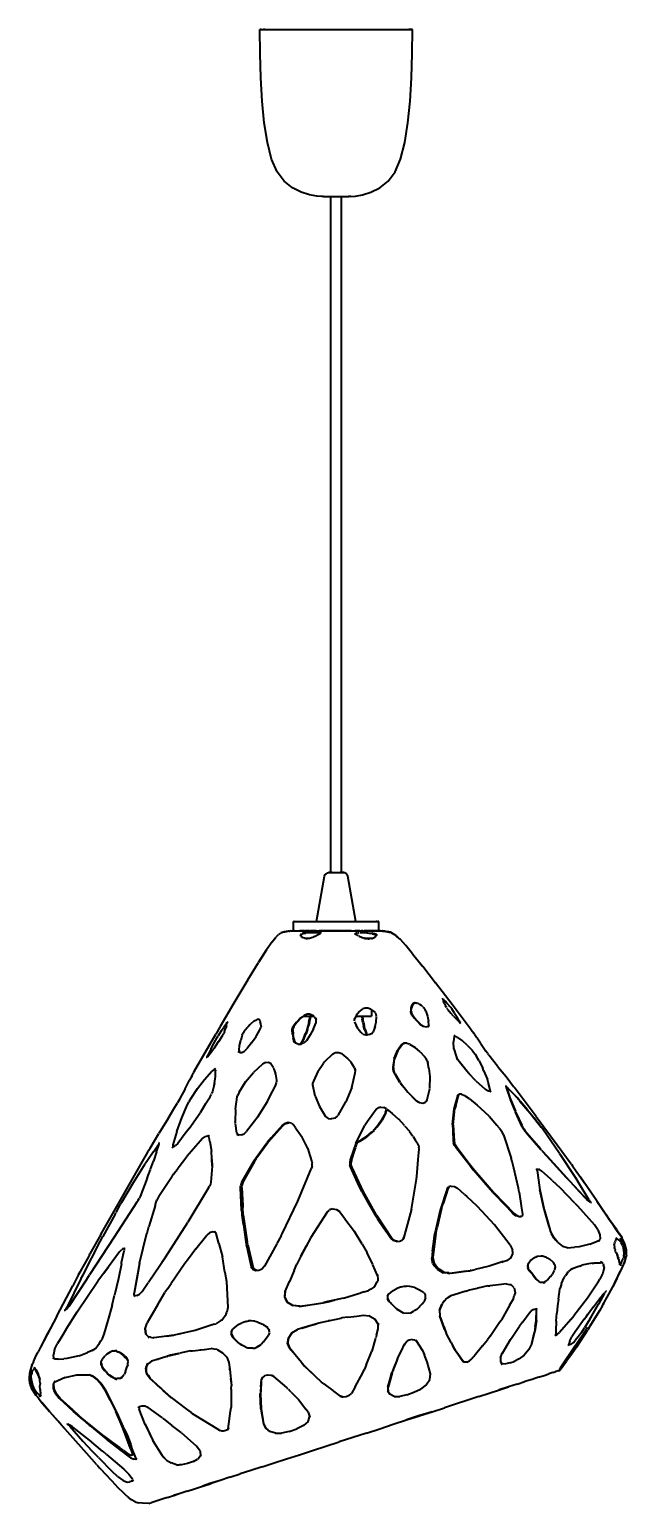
# Model space of a CAD drawing. Header units: millimetres. Extents: x -169 to 160, y 1304 to 2115.
import ezdxf

# ---------------------------------------------------------------- set-up
doc = ezdxf.new("R2010")
doc.units = ezdxf.units.MM
doc.layers.add('E-LITE-EQPM', color=2, linetype='Continuous', lineweight=40, true_color=0xffff00)
doc.layers.add('G-IMPT', color=7, linetype='Continuous', lineweight=40)

# ---------------------------------------------------------------- blocks, each defined once
blk = doc.blocks.new('ZAHA LIGHT white pendant leftview')
at = {"layer": 'E-LITE-EQPM'}
blk.add_line((-98.11, -615.18), (-98.87, -615.18), dxfattribs=at)
at = {"layer": 'G-IMPT'}
for p, q in [((-41.88, -13.27), (-42, 0)), ((-42, 0), (-40, 0)), ((-41.19, 0), (-42, 0)), ((-41.19, 0), (-38.8, 0)), ((-39.23, 0), (-40, 0)), ((-39.23, 0), (-36.96, 0)), ((-38.8, 0), (-34.92, 0)), ((-36.96, 0), (-33.26, 0)), ((-34.92, 0), (-29.7, 0)), ((-33.26, 0), (-28.29, 0)), ((-29.7, 0), (-23.33, 0)), ((-28.29, 0), (-22.22, 0)), ((-23.33, 0), (-16.07, 0)), ((-22.22, 0), (-15.31, 0)), ((-16.07, 0), (-8.19, 0)), ((-15.31, 0), (-7.8, 0)), ((-8.19, 0), (0, 0)), ((-7.8, 0), (0, 0)), ((0, 0), (7.8, 0)), ((0, 0), (8.19, 0)), ((7.8, 0), (15.31, 0)), ((8.19, 0), (16.07, 0)), ((15.31, 0), (22.22, 0)), ((16.07, 0), (23.33, 0)), ((22.22, 0), (28.28, 0)), ((23.33, 0), (29.7, 0)), ((28.28, 0), (33.26, 0)), ((29.7, 0), (34.92, 0)), ((33.26, 0), (36.95, 0)), ((34.92, 0), (38.8, 0)), ((36.95, 0), (39.23, 0)), ((38.8, 0), (41.19, 0)), ((39.23, 0), (40, 0)), ((42, 0), (40, 0)), ((41.19, 0), (42, 0)), ((41.88, -13.27), (42, 0)), ((-41.49, -26.53), (-41.88, -13.27)), ((41.49, -26.53), (41.88, -13.27)), ((-40.73, -39.36), (-41.49, -26.53)), ((40.73, -39.36), (41.49, -26.53)), ((-39.53, -51.37), (-40.73, -39.36)), ((39.53, -51.37), (40.73, -39.36)), ((-37.81, -62.15), (-39.53, -51.37)), ((37.81, -62.15), (39.53, -51.37)), ((-35.49, -71.29), (-37.81, -62.15)), ((35.49, -71.29), (37.81, -62.15)), ((-32.49, -78.39), (-35.49, -71.29)), ((32.49, -78.39), (35.49, -71.29)), ((-28.6, -83.5), (-32.49, -78.39)), ((28.6, -83.5), (32.49, -78.39)), ((-24, -87.15), (-28.6, -83.5)), ((-19.16, -89.56), (-24, -87.15)), ((19.16, -89.56), (24, -87.15)), ((24, -87.15), (28.6, -83.5)), ((-14.56, -91.01), (-19.16, -89.56)), ((-10.68, -91.73), (-14.56, -91.01)), ((-8, -91.97), (-10.68, -91.73)), ((-7, -92), (-8, -91.97)), ((-7, -92), (-6.87, -92)), ((-7, -92), (-6.87, -92)), ((-6.87, -92), (-6.47, -92)), ((-6.47, -92), (-5.82, -92)), ((-5.82, -92), (-4.95, -92)), ((-4.95, -92), (-3.89, -92)), ((-3.89, -92), (-2.68, -92)), ((-3, -464), (-3, -92)), ((-2.68, -92), (-1.37, -92)), ((-1.37, -92), (0, -92)), ((0, -92), (1.37, -92)), ((1.37, -92), (2.68, -92)), ((2.68, -92), (3.89, -92)), ((3, -464), (3, -92)), ((3.89, -92), (4.95, -92)), ((4.95, -92), (5.82, -92)), ((5.82, -92), (6.47, -92)), ((6.47, -92), (6.86, -92)), ((6.86, -92), (7, -92)), ((7, -92), (6.86, -92)), ((8, -91.97), (7, -92)), ((8, -91.97), (10.68, -91.73)), ((10.68, -91.73), (14.56, -91.01)), ((14.56, -91.01), (19.16, -89.56))]:
    blk.add_line(p, q, dxfattribs=at)
at = {"layer": 'G-IMPT', "color": 250, "true_color": 0x404040}
for p, q in [((-10.79, -491), (-6.35, -465.97)), ((-6.35, -465.97), (-6.22, -465.5)), ((-6.22, -465.5), (-6, -465.08)), ((-6, -465.08), (-5.7, -464.71)), ((-5.7, -464.71), (-5.35, -464.42)), ((-5.35, -464.42), (-4.94, -464.19)), ((-4.94, -464.19), (-4.48, -464.05)), ((-4.33, -464.03), (-4, -464)), ((-3.92, -464), (-4, -464)), ((-4, -464), (-3.92, -464)), ((-3.7, -464), (-3.92, -464)), ((-3.92, -464), (-3.7, -464)), ((-3.33, -464), (-3.7, -464)), ((-3.7, -464), (-3.33, -464)), ((-2.83, -464), (-3.33, -464)), ((-3.33, -464), (-2.83, -464)), ((-2.22, -464), (-2.83, -464)), ((-2.83, -464), (-2.22, -464)), ((-2.22, -464), (-1.53, -464)), ((-1.53, -464), (-0.78, -464)), ((-0.78, -464), (0, -464)), ((0, -464), (0.78, -464)), ((0.78, -464), (1.53, -464)), ((1.53, -464), (2.22, -464)), ((2.83, -464), (2.22, -464)), ((2.22, -464), (2.83, -464)), ((3.33, -464), (2.83, -464)), ((2.83, -464), (3.33, -464)), ((3.7, -464), (3.33, -464)), ((3.33, -464), (3.7, -464)), ((3.92, -464), (3.7, -464)), ((3.7, -464), (3.92, -464)), ((3.92, -464), (4, -464)), ((4, -464), (3.92, -464)), ((4.48, -464.05), (4, -464)), ((4.93, -464.19), (4.48, -464.05)), ((5.35, -464.42), (4.93, -464.19)), ((5.7, -464.71), (5.35, -464.42)), ((6, -465.08), (5.7, -464.71)), ((6.22, -465.5), (6, -465.08)), ((6.35, -465.97), (6.22, -465.5)), ((10.79, -491), (6.35, -465.97)), ((-23.05, -491), (-23.5, -491)), ((-23.5, -496), (-23.5, -491)), ((-23.5, -491), (-23.05, -491)), ((-23.05, -491), (-21.71, -491)), ((-22.5, -491), (-22.07, -491)), ((-21.71, -491), (-19.54, -491)), ((-19.54, -491), (-16.62, -491)), ((-16.62, -491), (-15.31, -491)), ((-15.18, -491), (-13.06, -491)), ((-13.06, -491), (-8.99, -491)), ((-8.99, -491), (-4.58, -491)), ((-4.58, -491), (0, -491)), ((0, -491), (4.58, -491)), ((4.58, -491), (8.99, -491)), ((8.99, -491), (13.06, -491)), ((13.06, -491), (16.62, -491)), ((16.62, -491), (19.54, -491)), ((19.54, -491), (21.71, -491)), ((21.71, -491), (23.05, -491)), ((22.5, -491), (22.07, -491)), ((23.05, -491), (23.5, -491)), ((23.5, -491), (23.05, -491)), ((23.5, -496), (23.5, -491)), ((-35.26, -502.2), (-38.29, -506.59)), ((-35.26, -502.2), (-33.42, -499.87)), ((-35.26, -502.2), (-33.47, -499.94)), ((-35.26, -502.2), (-33.61, -500.1)), ((-33.6, -500.08), (-33.61, -500.1)), ((-33.59, -500.08), (-33.61, -500.1)), ((-33.38, -499.82), (-33.6, -500.08)), ((-33.47, -499.94), (-33.59, -500.08)), ((-33.38, -499.82), (-33.05, -499.45)), ((-33.05, -499.45), (-33, -499.39)), ((-32.76, -499.13), (-33, -499.39)), ((-32.68, -499.05), (-32.76, -499.13)), ((-32.68, -499.05), (-32.76, -499.13)), ((-32.03, -498.43), (-32.68, -499.05)), ((-32.68, -499.05), (-32.38, -498.77)), ((-32.03, -498.43), (-31.65, -498.09)), ((-30.55, -497.32), (-31.65, -498.09)), ((-30.56, -497.32), (-30.36, -497.24)), ((-30.17, -497.15), (-30.36, -497.24)), ((-29.89, -497.03), (-30.17, -497.15)), ((-29.89, -497.03), (-29.58, -496.9)), ((-29.48, -496.88), (-29.58, -496.9)), ((-29.48, -496.87), (-28.37, -496.62)), ((-28.93, -496.74), (-29.48, -496.88)), ((-28.37, -496.62), (-29.11, -496.79)), ((-28.68, -496.68), (-28.93, -496.74)), ((-28.68, -496.68), (-28.52, -496.64)), ((-28.68, -496.68), (-28.52, -496.65)), ((-28.37, -496.62), (-28.52, -496.64)), ((-28.37, -496.62), (-28.52, -496.65)), ((-28.37, -496.62), (-27.36, -496.44)), ((-28.37, -496.62), (-28.18, -496.58)), ((-28.18, -496.58), (-27.36, -496.44)), ((-27.36, -496.44), (-28.18, -496.59)), ((-27.45, -496.45), (-28.18, -496.59)), ((-26.72, -496.35), (-27.45, -496.45)), ((-26.34, -496.29), (-27.36, -496.44)), ((-27.36, -496.44), (-26.37, -496.29)), ((-26.72, -496.35), (-27.36, -496.44)), ((-25.81, -496.23), (-26.37, -496.29)), ((-25.76, -496.22), (-26.34, -496.29)), ((-25.81, -496.23), (-25.41, -496.18)), ((-25.24, -496.16), (-25.41, -496.18)), ((-24.76, -496.11), (-25.24, -496.16)), ((-24.76, -496.11), (-24.4, -496.08)), ((-24.69, -496.1), (-24.37, -496.08)), ((-24.37, -496.08), (-24.4, -496.08)), ((-24.37, -496.08), (-23.77, -496.05)), ((-22.89, -496.03), (-23.77, -496.05)), ((-23.05, -496), (-23.5, -496)), ((-23.5, -496), (-23.05, -496)), ((-23.05, -496), (-21.71, -496)), ((-22.89, -496.03), (-21.11, -496.02)), ((-21.71, -496), (-19.54, -496)), ((-21.11, -496.02), (-19.19, -496.03)), ((-21.11, -496.02), (-19.81, -496.02)), ((-20.76, -496.04), (-19.84, -496.03)), ((-20.34, -496.03), (-20.09, -496.03)), ((-20.23, -496.05), (-18.03, -496.02)), ((-19.84, -496.03), (-20.09, -496.03)), ((-19.84, -496.03), (-19.61, -496.03)), ((-19.84, -496.03), (-19.62, -496.03)), ((-19.47, -496.03), (-19.8, -496.02)), ((-19.62, -496.03), (-19.4, -496.02)), ((-19.61, -496.03), (-19.45, -496.02)), ((-19.57, -498.05), (-19.59, -498.12)), ((-19.59, -498.12), (-19.53, -498.2)), ((-19.39, -497.96), (-19.57, -498.05)), ((-19.57, -498.46), (-19.54, -498.39)), ((-19.49, -498.85), (-19.57, -498.46)), ((-19.54, -496), (-16.62, -496)), ((-19.54, -496.02), (-18.03, -496.02)), ((-19.51, -498.29), (-19.54, -498.39)), ((-18.03, -496.02), (-19.53, -496.02)), ((-19.51, -498.29), (-19.53, -498.2)), ((-18.72, -499.71), (-19.49, -498.85)), ((-19.19, -496.03), (-19.47, -496.03)), ((-19.39, -497.96), (-19.17, -497.89)), ((-17.75, -496.02), (-19.31, -496.04)), ((-19.2, -499.2), (-18.72, -499.71)), ((-19.2, -499.2), (-18.2, -499.76)), ((-19.19, -496.03), (-18.21, -496.04)), ((-19.17, -497.89), (-18.94, -497.82)), ((-18.94, -497.82), (-18.71, -497.76)), ((-18.71, -497.76), (-18.42, -497.67)), ((-18.46, -497.35), (-15.97, -497.04)), ((-17.5, -497.22), (-18.46, -497.35)), ((-18.17, -497.6), (-18.42, -497.67)), ((-17.31, -496.04), (-18.37, -496.03)), ((-18.2, -499.76), (-18, -499.87)), ((-17.78, -497.54), (-18.17, -497.6)), ((-17.75, -496.02), (-18.03, -496.02)), ((-18.03, -496.02), (-17.13, -496.02)), ((-16.51, -500.23), (-18, -499.87)), ((-17.78, -497.54), (-16.92, -497.41)), ((-17.75, -496.02), (-16.11, -496.03)), ((-17.5, -497.22), (-15.97, -497.04)), ((-17.41, -500.01), (-15.28, -500.01)), ((-17.13, -496.02), (-15.35, -496.03)), ((-16.92, -497.41), (-16.58, -497.37)), ((-16.11, -496.03), (-16.88, -496.02)), ((-16.62, -496), (-13.06, -496)), ((-16.53, -497.01), (-15.28, -497.01)), ((-16.51, -500.23), (-16.37, -500.24)), ((-16.07, -500.25), (-16.37, -500.24)), ((-15.4, -496.03), (-16.11, -496.03)), ((-16.11, -496.03), (-15.39, -496.03)), ((-16.07, -500.25), (-15.9, -500.25)), ((-15.59, -500.23), (-15.9, -500.25)), ((-15.59, -500.23), (-14.14, -499.94)), ((-15.4, -496.03), (-14.71, -496.03)), ((-14.7, -496.03), (-15.39, -496.03)), ((-15.39, -496.03), (-14.59, -496.03)), ((-15.28, -497.01), (-10.52, -497.01)), ((-15.28, -500.01), (-14.52, -500.01)), ((-14.71, -496.03), (-14.02, -496.03)), ((-14.7, -496.03), (-14.01, -496.03)), ((-14.14, -499.94), (-13.75, -499.86)), ((-13.11, -496.03), (-14.02, -496.03)), ((-12.35, -496.03), (-14.01, -496.03)), ((-13.95, -496.97), (-11.53, -496.96)), ((-13.6, -499.8), (-13.75, -499.86)), ((-13.6, -499.8), (-12.72, -499.49)), ((-13.33, -496.04), (-12.16, -496.02)), ((-11.51, -496.04), (-13.33, -496.04)), ((-12.35, -496.03), (-13.11, -496.03)), ((-13.06, -496), (-8.99, -496)), ((-12.33, -499.34), (-12.72, -499.49)), ((-8.11, -496.94), (-12.41, -497.02)), ((-11.38, -496.99), (-12.41, -497.02)), ((-11.57, -496.02), (-12.35, -496.03)), ((-11.51, -496.04), (-12.35, -496.03)), ((-11.88, -499.19), (-12.33, -499.34)), ((-12.16, -496.02), (-11.74, -496.02)), ((-11.57, -496.02), (-12.15, -496.02)), ((-12.15, -496.02), (-9.54, -496.03)), ((-12.15, -496.02), (-9.36, -496.02)), ((-11.88, -499.19), (-9.82, -498.14)), ((-10.93, -496.02), (-11.74, -496.02)), ((-11.57, -496.02), (-9.54, -496.03)), ((-9.51, -496.95), (-11.53, -496.96)), ((-8.11, -496.94), (-11.38, -496.99)), ((-10.93, -496.02), (-9.37, -496.02)), ((-10.52, -497.01), (-8.68, -497.01)), ((-9.82, -498.14), (-9.59, -497.97)), ((-9.59, -497.97), (-9.03, -497.62)), ((-8.27, -496.02), (-9.37, -496.02)), ((-9.36, -496.02), (-8.22, -496.02)), ((-8.99, -496), (-4.58, -496)), ((-8.87, -497.56), (-8.63, -497.46)), ((-8.66, -497.23), (-8.63, -497.09)), ((-8.66, -497.23), (-8.58, -497.35)), ((-8.58, -497.35), (-8.63, -497.46)), ((-8.23, -496.02), (-8.27, -496.02)), ((-7.31, -496.03), (-8.23, -496.02)), ((-7.13, -496.03), (-6.33, -496.02)), ((-6.32, -496.02), (-7.12, -496.03)), ((-6.33, -496.02), (-5.39, -496.02)), ((-5.38, -496.03), (-6.32, -496.02)), ((-5.08, -496.03), (-5.39, -496.02)), ((-4.05, -496.03), (-5.38, -496.03)), ((-5.08, -496.03), (-3.51, -496.06)), ((-4.88, -496.04), (-3.51, -496.02)), ((-3.51, -496.06), (-4.88, -496.04)), ((-1.93, -496.02), (-4.87, -496.04)), ((-2.56, -496.02), (-4.87, -496.04)), ((-4.58, -496), (-1.94, -496)), ((-3.02, -496.03), (-3.51, -496.02)), ((-1.94, -496.03), (-3.02, -496.03)), ((-1.94, -496.02), (-2.56, -496.02)), ((-1.87, -496), (0, -496)), ((-1.44, -496.04), (-1.86, -496.03)), ((0, -496.06), (-1.65, -496.02)), ((-1.44, -496.04), (-0.8, -496.02)), ((-0.01, -496.02), (-0.8, -496.02)), ((0.78, -496.02), (-0.01, -496.02)), ((0, -496), (4.58, -496)), ((0, -496.06), (0.79, -496.02)), ((0, -496.03), (1.93, -496.02)), ((3.16, -496.04), (0, -496.03)), ((3.16, -496.04), (0.78, -496.02)), ((0.79, -496.02), (1.65, -496.02)), ((1.94, -496.02), (1.65, -496.02)), ((1.93, -496.02), (3.5, -496.02)), ((1.94, -496.02), (4.45, -496.02)), ((5.59, -496.04), (3.5, -496.02)), ((5.07, -496.03), (3.73, -496.04)), ((3.73, -496.04), (5.59, -496.04)), ((5.38, -496.02), (4.45, -496.02)), ((4.58, -496), (8.99, -496)), ((7.27, -496.02), (5.07, -496.03)), ((7.13, -496.03), (5.6, -496.02)), ((7.13, -496.03), (9.37, -496.02)), ((8.21, -496.02), (7.27, -496.02)), ((7.27, -496.02), (7.45, -496.04)), ((8.21, -496.02), (11.44, -496.02)), ((8.21, -496.02), (11.72, -496.02)), ((8.21, -496.02), (10.36, -496.02)), ((8.99, -496), (13.06, -496)), ((9.37, -496.02), (10.55, -496.01)), ((11.44, -496.02), (10.36, -496.02)), ((10.42, -498.29), (10.9, -497.55)), ((10.42, -498.29), (10.76, -497.76)), ((10.91, -497.1), (10.44, -497.8)), ((10.44, -497.8), (10.7, -497.59)), ((10.55, -496.01), (11.57, -496.02)), ((11.57, -496.02), (10.61, -496.04)), ((10.7, -497.59), (10.8, -497.52)), ((10.82, -497.91), (10.76, -497.76)), ((10.97, -497.42), (10.8, -497.52)), ((10.82, -497.91), (11.12, -498.03)), ((10.86, -497.24), (10.91, -497.1)), ((10.86, -497.24), (10.86, -497.31)), ((10.86, -497.31), (10.9, -497.43)), ((10.9, -497.43), (10.9, -497.55)), ((11.71, -497.25), (11.05, -497.4)), ((11.12, -498.03), (11.3, -498.13)), ((11.46, -498.25), (11.3, -498.13)), ((11.46, -498.25), (11.67, -498.41)), ((11.57, -496.02), (14.69, -496.02)), ((11.57, -496.02), (12.14, -496.02)), ((13.11, -496.03), (11.57, -496.02)), ((11.67, -498.41), (12, -498.62)), ((11.71, -497.25), (11.83, -497.23)), ((11.88, -496.02), (12.14, -496.02)), ((12.13, -498.7), (12, -498.62)), ((12.08, -497.21), (12.33, -497.19)), ((12.52, -497.18), (12.33, -497.19)), ((12.71, -498.99), (12.48, -498.87)), ((12.71, -498.99), (13.98, -499.61)), ((13.01, -496.98), (13.25, -496.99)), ((13.29, -497), (13.01, -496.99)), ((13.06, -496), (16.62, -496)), ((13.11, -496.03), (13.34, -496.02)), ((13.28, -496.97), (17.1, -497.04)), ((13.28, -496.97), (14.94, -497)), ((13.34, -496.02), (14.02, -496.02)), ((13.84, -497.05), (13.36, -497.04)), ((13.84, -497.05), (13.4, -497.04)), ((13.53, -497), (13.78, -497)), ((16.48, -497.11), (13.78, -497)), ((13.98, -499.61), (14.71, -499.85)), ((14.7, -496.02), (14.02, -496.02)), ((14.35, -497.05), (16.96, -497.21)), ((14.69, -496.02), (16.1, -496.02)), ((14.7, -496.02), (15.39, -496.02)), ((15.58, -500.15), (14.71, -499.85)), ((15.28, -500.01), (19.45, -500.01)), ((16.87, -496.02), (15.35, -496.03)), ((16.17, -496.02), (15.35, -496.03)), ((15.39, -496.02), (16.1, -496.02)), ((15.58, -500.15), (15.77, -500.21)), ((15.77, -500.21), (16.63, -500.36)), ((16.87, -496.02), (16.1, -496.02)), ((17.74, -496.02), (16.1, -496.02)), ((16.87, -496.02), (16.17, -496.02)), ((16.17, -496.02), (17.74, -496.02)), ((16.17, -496.02), (17.12, -496.02)), ((16.62, -496), (19.54, -496)), ((17.19, -500.47), (16.63, -500.36)), ((16.87, -496.02), (18.73, -496.02)), ((16.96, -497.21), (18.46, -497.33)), ((17.47, -497.37), (17.1, -497.34)), ((18.27, -496.01), (17.12, -496.02)), ((17.6, -500.54), (17.19, -500.47)), ((18.21, -497.44), (17.47, -497.37)), ((17.6, -500.54), (18.29, -500.55)), ((18.74, -496.02), (17.74, -496.02)), ((17.74, -496.02), (18.73, -496.02)), ((18.02, -496.02), (20.12, -496.03)), ((18.02, -496.02), (19.6, -496.02)), ((19.39, -496.02), (18.11, -496.02)), ((19.87, -497.68), (18.21, -497.44)), ((18.27, -496.01), (19.52, -496.02)), ((19.62, -500.28), (18.37, -500.55)), ((18.74, -496.02), (19.39, -496.02)), ((19, -497.19), (19.73, -497.29)), ((20.29, -496.02), (19.07, -496.03)), ((19.07, -496.03), (20.12, -496.02)), ((19.07, -496.03), (20.29, -496.02)), ((19.46, -496.02), (19.18, -496.03)), ((19.39, -496.02), (20.12, -496.03)), ((19.43, -497.31), (20.32, -497.47)), ((19.44, -496.02), (19.6, -496.02)), ((19.44, -496.02), (20.12, -496.03)), ((19.45, -500.01), (20.12, -500.01)), ((19.46, -496.02), (20.12, -496.02)), ((20.12, -496.03), (19.52, -496.02)), ((19.54, -496), (20.12, -496)), ((20.12, -496.03), (19.54, -496.02)), ((19.54, -496.03), (20.12, -496.05)), ((20.08, -496.02), (19.6, -496.02)), ((19.6, -496.02), (20.12, -496.04)), ((19.6, -496.02), (20.12, -496.03)), ((19.6, -496.02), (19.83, -496.02)), ((19.62, -500.28), (19.96, -500.2)), ((22.21, -497.99), (19.69, -497.37)), ((19.83, -496.02), (20.08, -496.02)), ((19.87, -497.68), (21.43, -498.01)), ((20.64, -499.86), (19.96, -500.2)), ((20.08, -496.02), (20.12, -496.02)), ((20.12, -496.02), (20.08, -496.02)), ((20.25, -497.75), (21.43, -498.01)), ((20.25, -497.75), (20.63, -497.87)), ((20.29, -496.02), (21.1, -496.01)), ((21.1, -496.01), (20.29, -496.02)), ((20.3, -496), (21.71, -496)), ((20.32, -497.47), (21.12, -497.68)), ((20.89, -497.96), (20.63, -497.87)), ((20.64, -499.86), (21.22, -499.55)), ((20.89, -497.96), (21.2, -498.1)), ((22.09, -496.02), (21.1, -496.01)), ((22.3, -498.01), (21.12, -497.68)), ((21.72, -498.32), (21.2, -498.1)), ((21.22, -499.55), (21.4, -499.36)), ((21.4, -499.36), (21.9, -498.83)), ((21.68, -499.24), (21.9, -498.83)), ((21.68, -499.24), (21.78, -498.94)), ((21.71, -496), (23.05, -496)), ((21.72, -498.32), (21.87, -498.41)), ((21.76, -498.73), (21.77, -498.64)), ((21.76, -498.73), (21.78, -498.94)), ((21.8, -498.57), (21.77, -498.64)), ((22.29, -497.89), (21.8, -498.57)), ((21.88, -498.5), (21.87, -498.41)), ((21.88, -498.5), (22.29, -497.89)), ((22.09, -496.02), (23.14, -496.04)), ((23.14, -496.04), (22.09, -496.02)), ((22.21, -498.48), (22.55, -497.88)), ((23.48, -496.08), (22.61, -496.04)), ((22.61, -496.04), (26.34, -496.26)), ((23.05, -496), (23.5, -496)), ((23.5, -496), (23.05, -496)), ((24.41, -496.07), (23.14, -496.04)), ((25.76, -496.17), (23.14, -496.04)), ((26.88, -496.28), (23.14, -496.04)), ((23.14, -496.04), (24.26, -496.08)), ((23.48, -496.08), (24.78, -496.14)), ((26.79, -496.35), (23.83, -496.08)), ((23.83, -496.08), (25.46, -496.22)), ((25.42, -496.16), (24.46, -496.1)), ((24.47, -496.07), (25.17, -496.11)), ((24.47, -496.07), (25.16, -496.11)), ((24.47, -496.07), (25.51, -496.13)), ((24.78, -496.14), (26.34, -496.26)), ((25.16, -496.11), (25.51, -496.13)), ((25.76, -496.17), (25.17, -496.11)), ((25.17, -496.11), (27.44, -496.34)), ((25.17, -496.11), (25.51, -496.13)), ((26.88, -496.28), (25.42, -496.16)), ((26.79, -496.35), (25.46, -496.22)), ((26.07, -496.18), (25.51, -496.13)), ((25.76, -496.17), (27.16, -496.29)), ((27.44, -496.34), (26.07, -496.18)), ((27.16, -496.29), (27.4, -496.33)), ((28.4, -496.55), (27.17, -496.37)), ((27.17, -496.37), (28.22, -496.53)), ((27.17, -496.37), (28.59, -496.59)), ((28.79, -496.62), (27.37, -496.39)), ((28.59, -496.59), (27.37, -496.39)), ((27.48, -496.35), (27.4, -496.33)), ((27.41, -496.33), (27.4, -496.33)), ((27.44, -496.34), (27.41, -496.33)), ((27.44, -496.34), (27.62, -496.37)), ((27.48, -496.35), (27.62, -496.37)), ((29.23, -496.71), (27.59, -496.41)), ((27.59, -496.41), (28.79, -496.62)), ((27.62, -496.37), (28.01, -496.44)), ((28.08, -496.46), (28.01, -496.44)), ((28.08, -496.46), (28.79, -496.61)), ((28.4, -496.55), (28.59, -496.59)), ((28.79, -496.62), (28.59, -496.59)), ((28.79, -496.61), (29.23, -496.72)), ((29.23, -496.71), (28.79, -496.62)), ((28.79, -496.62), (29.54, -496.79)), ((28.79, -496.62), (29.92, -496.88)), ((29.23, -496.72), (29.92, -496.88)), ((29.92, -496.88), (29.54, -496.79)), ((29.54, -496.79), (29.92, -496.88)), ((29.92, -496.88), (30.87, -497.27)), ((30.87, -497.27), (29.92, -496.88)), ((30.87, -497.27), (31.73, -497.77)), ((30.87, -497.27), (31.77, -497.82)), ((30.87, -497.27), (30.92, -497.3)), ((30.87, -497.27), (31.73, -497.77)), ((30.87, -497.27), (31.77, -497.82)), ((30.87, -497.27), (30.93, -497.3)), ((31.23, -497.49), (30.93, -497.3)), ((31.23, -497.49), (31.37, -497.57)), ((31.35, -497.56), (31.73, -497.77)), ((31.37, -497.57), (31.55, -497.68)), ((31.77, -497.82), (31.55, -497.68)), ((32.1, -498.02), (31.73, -497.77)), ((31.73, -497.77), (32.1, -498.03)), ((32.1, -498.02), (32.24, -498.13)), ((33.53, -499.24), (32.1, -498.03)), ((32.1, -498.03), (32.89, -498.69)), ((32.1, -498.03), (32.24, -498.13)), ((32.38, -498.24), (32.24, -498.13)), ((32.81, -498.6), (32.38, -498.24)), ((33.53, -499.24), (32.81, -498.6)), ((33.53, -499.24), (32.89, -498.69)), ((33.53, -499.24), (33.09, -498.84)), ((34.05, -499.72), (33.09, -498.84)), ((34.61, -500.23), (33.28, -499.03)), ((33.28, -499.03), (33.49, -499.21)), ((34.04, -499.7), (33.49, -499.21)), ((34.06, -499.73), (33.53, -499.24)), ((33.53, -499.24), (34.05, -499.72)), ((34.05, -499.7), (34.2, -499.84)), ((34.61, -500.23), (34.12, -499.78)), ((34.39, -500), (34.2, -499.84)), ((34.39, -500), (34.73, -500.32)), ((34.87, -500.44), (34.73, -500.32)), ((34.87, -500.44), (35.09, -500.65)), ((35.09, -500.65), (34.92, -500.48)), ((35.09, -500.65), (35.12, -500.67)), ((35.09, -500.65), (35.12, -500.67)), ((35.33, -500.87), (35.12, -500.67)), ((38.26, -504.09), (35.33, -500.87)), ((-38.28, -506.59), (-42.73, -513.51)), ((-42.49, -513.18), (-38.29, -506.59)), ((-42.49, -513.18), (-38.28, -506.59)), ((42.03, -508.63), (38.3, -504.15)), ((42.03, -508.63), (47.35, -515.29)), ((42.03, -508.63), (47.51, -515.42)), ((42.03, -508.63), (47.35, -515.29)), ((-48.55, -523.03), (-42.73, -513.51)), ((47.64, -515.58), (54.71, -524.67)), ((-48.55, -523.03), (-56.25, -535.95)), ((63.79, -536.53), (54.71, -524.67)), ((58.38, -533.83), (59.08, -533.25)), ((58.95, -533.63), (59.08, -533.25)), ((58.95, -533.63), (58.99, -533.95)), ((59.1, -534.63), (58.99, -533.95)), ((59.01, -534.06), (59.28, -534.23)), ((59.1, -534.25), (59.59, -534.65)), ((59.2, -534.84), (59.1, -534.25)), ((59.52, -535.89), (59.1, -534.63)), ((59.28, -534.23), (60.09, -534.93)), ((59.59, -534.65), (60.46, -535.41)), ((60.95, -535.81), (60.09, -534.93)), ((60.88, -535.83), (60.46, -535.41)), ((-56.25, -535.95), (-63.74, -548.73)), ((-19.88, -544.37), (-18.5, -543.34)), ((-19.56, -544.36), (-17.74, -543)), ((-17.5, -542.6), (-18.5, -543.34)), ((-18.04, -543), (-16.89, -543)), ((-15.91, -541.98), (-17.5, -542.6)), ((-16.89, -543), (-14.94, -543)), ((-14.27, -541.97), (-15.91, -541.98)), ((-14.94, -543), (-12.54, -543)), ((-14.27, -541.97), (-12.9, -542.56)), ((-12.14, -543.25), (-12.9, -542.56)), ((-12.14, -543.25), (-11.49, -544.02)), ((10.96, -542.75), (9.96, -544.81)), ((10.84, -543), (11.11, -543)), ((12.6, -540.68), (10.97, -542.74)), ((11.29, -543), (12.49, -543)), ((12.54, -543), (14.94, -543)), ((12.6, -540.68), (14.6, -539.08)), ((14.6, -539.08), (14.77, -539.01)), ((15.97, -538.57), (14.77, -539.01)), ((14.94, -543), (16.89, -543)), ((17.53, -538.59), (15.97, -538.57)), ((16.89, -543), (18.32, -543)), ((18.95, -539.09), (17.53, -538.59)), ((18.32, -543), (19.2, -543)), ((18.95, -539.09), (20.54, -540.18)), ((19.2, -543), (19.5, -543)), ((19.5, -543), (19.2, -543)), ((19.5, -539.46), (19.5, -543)), ((20.54, -540.18), (21.41, -541.09)), ((21.43, -541.1), (21.76, -541.53)), ((22.12, -542.33), (21.76, -541.53)), ((22.03, -546.26), (22.24, -543.15)), ((22.21, -542.96), (22.12, -542.33)), ((41.18, -538.73), (41.04, -540.33)), ((41.13, -540.97), (41.04, -540.33)), ((41.13, -540.97), (41.33, -541.52)), ((41.2, -538.43), (41.18, -538.73)), ((41.2, -538.43), (41.79, -536.8)), ((41.3, -540.42), (41.46, -538.51)), ((41.3, -540.42), (41.4, -541.06)), ((41.73, -542.27), (41.33, -541.52)), ((41.54, -541.44), (41.4, -541.06)), ((41.49, -538.41), (41.46, -538.51)), ((42.04, -536.88), (41.49, -538.41)), ((42.01, -542.36), (41.54, -541.44)), ((41.73, -542.27), (43.09, -544.09)), ((41.79, -536.8), (42.8, -535.49)), ((42.01, -542.36), (43.36, -544.18)), ((42.04, -536.88), (42.93, -535.73)), ((42.27, -536.06), (42.8, -535.49)), ((42.27, -536.06), (43.06, -535.67)), ((42.92, -535.74), (42.59, -536.13)), ((43.37, -535.76), (42.59, -536.13)), ((43.49, -535.68), (43.06, -535.67)), ((43.37, -535.76), (44.35, -535.79)), ((43.49, -535.68), (44.11, -535.7)), ((44.11, -535.7), (44.59, -535.88)), ((45.28, -536.13), (44.81, -535.96)), ((45.28, -536.13), (45.96, -536.53)), ((46.9, -537.2), (46.11, -536.62)), ((47.66, -537.85), (46.9, -537.2)), ((47.78, -537.98), (48.37, -538.6)), ((48.37, -538.6), (48.96, -539.42)), ((49.37, -540.25), (48.96, -539.42)), ((49.37, -540.25), (50.26, -542.94)), ((50.26, -542.94), (50.83, -545.86)), ((59.52, -535.89), (60.14, -537.39)), ((60.5, -538.05), (60.14, -537.39)), ((60.28, -537.58), (60.73, -538.33)), ((60.68, -538.33), (60.5, -538.05)), ((61.23, -536.2), (60.88, -535.83)), ((60.95, -535.81), (61.85, -536.83)), ((61.47, -539.44), (60.95, -538.75)), ((61.23, -536.2), (61.56, -536.56)), ((61.47, -539.44), (63.13, -541.41)), ((61.94, -536.95), (62.43, -537.54)), ((62.43, -537.54), (63.02, -538.3)), ((63.57, -539.06), (63.02, -538.3)), ((64.56, -542.96), (63.13, -541.41)), ((65.13, -541.35), (63.57, -539.06)), ((74.36, -550.49), (63.79, -536.53)), ((64.56, -542.96), (66.53, -545.07)), ((65.13, -541.35), (66.55, -543.54)), ((-63.77, -548.78), (-66.17, -552.87)), ((-63.08, -550.87), (-64.38, -552.89)), ((-63.08, -550.87), (-61.8, -549.03)), ((-60.54, -547.45), (-61.8, -549.03)), ((-61.37, -551.47), (-61.64, -552.09)), ((-61.37, -551.47), (-60.66, -549.4)), ((-60.31, -548.07), (-60.66, -549.4)), ((-60.04, -546.94), (-60.54, -547.45)), ((-60.31, -548.07), (-60.04, -546.93)), ((-59.32, -546.7), (-60.09, -546.23)), ((-60.04, -546.93), (-60.09, -546.23)), ((-49.01, -549.44), (-50.74, -551.7)), ((-49.01, -549.44), (-48.61, -549)), ((-47.46, -547.81), (-48.61, -549)), ((-47.08, -547.41), (-47.46, -547.81)), ((-45, -545.65), (-47.08, -547.41)), ((-45, -545.65), (-43.84, -545.04)), ((-43.85, -553.77), (-41.91, -550.53)), ((-43.84, -545.04), (-43.63, -544.94)), ((-42.38, -544.93), (-43.63, -544.94)), ((-42.98, -544.45), (-42.16, -545.12)), ((-42.98, -544.45), (-42.38, -544.93)), ((-42.16, -545.12), (-42.04, -545.39)), ((-42.04, -545.39), (-41.7, -546.12)), ((-41.91, -550.53), (-41.59, -549.85)), ((-41.42, -547.27), (-41.7, -546.12)), ((-41.59, -549.85), (-41.4, -549.18)), ((-41.33, -548.53), (-41.42, -547.27)), ((-41.33, -548.53), (-41.4, -549.18)), ((-24.19, -550.57), (-24.12, -549.97)), ((-24.07, -552.9), (-24.19, -550.57)), ((-23.93, -549.35), (-24.12, -549.97)), ((-23.93, -549.35), (-23.63, -548.75)), ((-23.81, -550.53), (-23.75, -549.92)), ((-23.81, -550.53), (-23.69, -552.9)), ((-23.26, -548.71), (-23.75, -549.92)), ((-21.95, -546.43), (-23.63, -548.75)), ((-21.84, -546.73), (-23.26, -548.71)), ((-21.58, -546.06), (-21.95, -546.43)), ((-21.52, -546.39), (-21.84, -546.73)), ((-19.88, -544.37), (-21.5, -545.98)), ((-19.56, -544.36), (-21.37, -546.24)), ((-12.45, -549.99), (-14.24, -553.3)), ((-12.45, -549.99), (-11.05, -546.57)), ((-11.49, -544.02), (-10.97, -544.86)), ((-10.93, -545.05), (-11.17, -544.35)), ((-11.17, -544.35), (-10.97, -544.86)), ((-11.05, -546.57), (-10.89, -545.81)), ((-10.89, -545.81), (-10.93, -545.05)), ((10.15, -544.27), (9.96, -544.81)), ((10.15, -544.27), (10.02, -544.88)), ((10.02, -545.5), (10.02, -544.88)), ((10.17, -546.11), (11.02, -548.09)), ((11.26, -548.5), (11.02, -548.09)), ((12.13, -549.99), (11.29, -548.55)), ((12.13, -549.99), (13.51, -551.85)), ((19.51, -552.72), (20.43, -551.63)), ((21.56, -548.72), (20.43, -551.63)), ((21.36, -549.27), (22.03, -546.26)), ((21.36, -549.27), (21.56, -548.72)), ((44.27, -545.42), (43.09, -544.09)), ((44.88, -545.92), (43.36, -544.18)), ((44.27, -545.42), (44.63, -545.85)), ((44.63, -545.85), (46.3, -547.53)), ((44.88, -545.92), (46.54, -547.57)), ((48, -548.65), (46.3, -547.53)), ((48.25, -548.69), (46.54, -547.57)), ((49.75, -549.01), (48, -548.65)), ((50.98, -548.6), (49.75, -549.01)), ((50.94, -547.99), (50.46, -549.16)), ((50.98, -548.6), (50.46, -549.16)), ((50.94, -547.99), (50.83, -545.86)), ((67.77, -546.14), (66.53, -545.07)), ((67.72, -545.63), (66.55, -543.54)), ((67.72, -545.63), (67.96, -546.22)), ((67.77, -546.14), (68.66, -546.5)), ((67.95, -547.07), (68.66, -546.5)), ((74.36, -550.49), (75.79, -552.39)), ((-77.94, -573.15), (-66.17, -552.87)), ((-68.86, -561.2), (-67.22, -558.02)), ((-67.22, -558.02), (-65.47, -554.75)), ((-66.97, -560.38), (-64.69, -557.04)), ((-65.47, -554.75), (-64.92, -553.77)), ((-64.38, -552.89), (-64.92, -553.77)), ((-64.62, -556.93), (-62.39, -553.46)), ((-62.35, -553.39), (-61.97, -552.74)), ((-61.64, -552.09), (-61.97, -552.74)), ((-53.41, -561.77), (-53.1, -559.1)), ((-53.1, -559.1), (-52.51, -556.36)), ((-51.85, -554.09), (-52.51, -556.36)), ((-51.68, -553.53), (-51.8, -553.92)), ((-51.68, -553.53), (-51.45, -552.92)), ((-51.13, -552.3), (-51.45, -552.92)), ((-50.74, -551.7), (-51.13, -552.3)), ((-46.5, -557.65), (-49.14, -561.07)), ((-46.5, -557.65), (-44.07, -554.14)), ((-44.07, -554.14), (-43.94, -553.92)), ((-24.07, -552.9), (-23.68, -555.14)), ((-23.28, -555.2), (-23.69, -552.9)), ((-22.93, -557.42), (-23.68, -555.14)), ((-22.58, -557.42), (-23.28, -555.2)), ((-22.36, -557.9), (-23.18, -556.84)), ((-22.93, -557.42), (-23.18, -556.84)), ((-22.04, -557.99), (-22.87, -556.9)), ((-22.58, -557.42), (-22.87, -556.9)), ((-20.97, -558.45), (-22.36, -557.9)), ((-20.97, -558.45), (-19.29, -558.39)), ((-17.88, -557.81), (-19.11, -558.32)), ((-17.65, -557.72), (-16.39, -556.53)), ((-14.24, -553.3), (-16.39, -556.53)), ((14.75, -552.85), (13.51, -551.85)), ((14.75, -552.85), (16.39, -553.37)), ((16.39, -553.37), (17.15, -553.33)), ((17.36, -553.33), (17.15, -553.33)), ((17.8, -553.33), (17.36, -553.33)), ((19.46, -552.74), (17.99, -553.33)), ((36.02, -558.87), (33.36, -562.43)), ((36.57, -558.56), (33.66, -562.4)), ((36.21, -558.62), (36.02, -558.87)), ((37.36, -557.97), (36.21, -558.62)), ((36.57, -558.56), (37.07, -558.28)), ((37.66, -557.95), (37.07, -558.28)), ((38.85, -557.9), (37.36, -557.97)), ((38.85, -557.9), (40.19, -558.33)), ((40.43, -558.41), (40.19, -558.33)), ((40.43, -558.41), (43.5, -560.33)), ((64.96, -554.04), (64.52, -557.11)), ((64.84, -560.91), (64.52, -557.11)), ((64.95, -553.92), (65.41, -553.51)), ((65.24, -553.71), (64.96, -554.04)), ((65.57, -554.04), (64.96, -554.06)), ((65.24, -553.71), (65.41, -553.51)), ((65.57, -554.04), (66.5, -554.46)), ((66.6, -554.5), (66.99, -554.77)), ((69.36, -556.49), (66.99, -554.77)), ((72.11, -558.94), (69.36, -556.49)), ((72.17, -559.01), (74.02, -560.93)), ((76.06, -552.86), (75.77, -552.41)), ((75.77, -552.41), (75.78, -552.41)), ((75.79, -552.39), (75.78, -552.41)), ((76.06, -552.86), (77.29, -554.62)), ((77.29, -554.62), (77.52, -554.99)), ((77.31, -554.62), (77.54, -554.95)), ((79.45, -557.96), (77.6, -555.12)), ((79.45, -557.96), (81.66, -561.17)), ((-71.58, -565.67), (-71.13, -565.66)), ((-70.31, -564.97), (-71.13, -565.66)), ((-70.69, -565.29), (-70.31, -564.29)), ((-68.86, -561.2), (-70.31, -564.29)), ((-69.32, -563.74), (-70.31, -564.97)), ((-66.97, -560.38), (-69.32, -563.74)), ((-53.21, -562.92), (-53.81, -562.43)), ((-53.05, -563.03), (-53.81, -562.43)), ((-53.41, -561.77), (-53.21, -562.9)), ((-53.05, -563.03), (-51.83, -562.99)), ((-51.83, -562.99), (-50.43, -562.29)), ((-50.43, -562.29), (-49.14, -561.07)), ((-2.02, -564.02), (-6.55, -568.38)), ((-2.02, -564.02), (-1.25, -563.64)), ((-0.38, -563.23), (-1.23, -563.63)), ((0.51, -563.18), (-0.38, -563.23)), ((1.47, -563.13), (0.51, -563.18)), ((3.11, -563.72), (1.47, -563.13)), ((3.15, -563.73), (6.45, -566.47)), ((6.45, -566.47), (8.22, -568.42)), ((31.9, -566.4), (31.27, -571.34)), ((31.56, -571.47), (32.14, -566.44)), ((31.9, -566.4), (33.7, -561.95)), ((33.95, -561.88), (32.14, -566.44)), ((33.67, -561.96), (33.36, -562.43)), ((33.95, -561.88), (33.66, -562.4)), ((46.29, -562.63), (43.5, -560.33)), ((46.29, -562.63), (48.71, -565.25)), ((48.71, -565.25), (49.49, -566.37)), ((50.08, -567.53), (49.49, -566.37)), ((50.08, -567.53), (50.46, -568.69)), ((64.84, -560.91), (66.06, -565.12)), ((66.06, -565.12), (66.47, -566.08)), ((66.97, -566.97), (66.47, -566.08)), ((67.66, -568), (67.01, -567.04)), ((68.08, -568.43), (67.58, -567.81)), ((74.02, -560.93), (74.76, -561.75)), ((74.76, -561.75), (75.67, -562.86)), ((75.67, -562.86), (76.5, -564)), ((76.5, -564), (77.22, -565.15)), ((78.45, -567.4), (77.22, -565.15)), ((78.45, -567.4), (80.67, -571.66)), ((81.66, -561.17), (82.43, -562.25)), ((83.24, -563.35), (82.43, -562.25)), ((83.24, -563.35), (83.61, -563.84)), ((83.87, -564.17), (83.61, -563.84)), ((84.08, -564.45), (83.98, -564.31)), ((88.85, -570.55), (84.08, -564.45)), ((-79.27, -575.65), (-80.66, -578.33)), ((-79.27, -575.65), (-79.77, -576.56)), ((-79.27, -575.65), (-78.48, -574.22)), ((-78.27, -573.82), (-78.48, -574.22)), ((-78.27, -573.82), (-78.08, -573.46)), ((-78.06, -573.43), (-77.94, -573.15)), ((-77.94, -573.15), (-78.06, -573.43)), ((-72.48, -577.83), (-68.42, -573.31)), ((-67.16, -572.34), (-68.42, -573.31)), ((-66.6, -572.31), (-67.16, -572.34)), ((-66.14, -572.29), (-66.86, -571.82)), ((-66.42, -572.67), (-66.84, -571.86)), ((-66.44, -573.86), (-66.43, -573.16)), ((-66.42, -572.67), (-66.43, -573.16)), ((-66.39, -576.16), (-66.43, -573.16)), ((-49.77, -579.23), (-45.44, -573.94)), ((-40.53, -569.4), (-45.44, -573.94)), ((-38.84, -568.49), (-40.53, -569.4)), ((-38.84, -568.49), (-37.15, -568.4)), ((-37.15, -568.4), (-35.9, -569.12)), ((-34.52, -571.43), (-36.37, -568.63)), ((-36.37, -568.63), (-35.9, -569.12)), ((-34.52, -571.43), (-34.24, -572.17)), ((-34.24, -572.17), (-33.31, -574.63)), ((-33.27, -574.9), (-33.31, -574.63)), ((-33.27, -574.9), (-32.74, -578.2)), ((-10.08, -573.4), (-12.52, -578.8)), ((-10.08, -573.4), (-6.96, -568.94)), ((-6.55, -568.38), (-6.96, -568.94)), ((10.09, -571.44), (8.34, -568.55)), ((8.62, -582.34), (10.52, -574.23)), ((10.12, -571.48), (10.51, -572.55)), ((10.57, -573.12), (10.32, -571.79)), ((10.32, -571.79), (10.51, -572.55)), ((10.52, -574.23), (10.57, -573.12)), ((31.27, -571.34), (31.34, -572.23)), ((31.56, -573.14), (31.34, -572.23)), ((31.56, -571.47), (31.63, -572.34)), ((31.92, -574.03), (31.56, -573.14)), ((31.85, -573.21), (31.63, -572.34)), ((32.19, -574.08), (31.85, -573.21)), ((32.31, -574.71), (31.92, -574.03)), ((32.55, -574.71), (32.19, -574.08)), ((35.11, -579.54), (32.43, -574.92)), ((35.37, -579.6), (32.58, -574.75)), ((50.92, -571.73), (50.46, -568.69)), ((50.92, -571.73), (51.33, -574.71)), ((51.36, -574.94), (51.52, -576.03)), ((72.02, -573.43), (67.66, -568)), ((71.96, -573.31), (68.08, -568.43)), ((72.88, -574.34), (72.02, -573.43)), ((73.07, -574.48), (73.28, -574.71)), ((76.86, -578.52), (73.07, -574.53)), ((81.16, -572.85), (80.67, -571.66)), ((81.16, -572.85), (83.25, -577.85)), ((88.85, -570.55), (90.32, -572.37)), ((90.32, -572.37), (93.47, -576.29)), ((-83.08, -582.95), (-84.21, -585.07)), ((-83.08, -582.95), (-80.66, -578.33)), ((-80.21, -588.78), (-76.32, -582.91)), ((-76.32, -582.91), (-72.5, -577.85)), ((-66.92, -580.11), (-67.99, -584.42)), ((-66.92, -580.11), (-67.19, -581.16)), ((-66.92, -580.11), (-66.39, -576.16)), ((-49.78, -579.23), (-53.47, -585.1)), ((-53.35, -584.79), (-49.77, -579.23)), ((-36.39, -587.18), (-33.35, -581.27)), ((-33.35, -581.27), (-32.97, -580.24)), ((-32.97, -580.24), (-32.87, -579.73)), ((-32.83, -579.51), (-32.77, -579.21)), ((-32.74, -578.2), (-32.77, -579.21)), ((-12.79, -581.42), (-12.9, -580.9)), ((-11.56, -586.98), (-12.9, -580.9)), ((-12.79, -580.09), (-12.75, -579.68)), ((-12.79, -581.42), (-12.79, -580.09)), ((-12.52, -578.8), (-12.75, -579.68)), ((8.62, -582.34), (5.41, -590.24)), ((35.28, -579.76), (36.42, -581.2)), ((35.4, -579.64), (39.45, -584.79)), ((39.07, -584.57), (36.42, -581.2)), ((51.28, -583.11), (49.7, -589.83)), ((51.52, -576.03), (51.28, -582.89)), ((76.86, -578.52), (81.94, -583.24)), ((81.94, -583.24), (83.36, -584.19)), ((83.71, -579.42), (83.25, -577.85)), ((84.8, -583.65), (83.71, -579.42)), ((84.73, -584.38), (84.8, -583.65)), ((93.47, -576.29), (97.65, -581.65)), ((93.55, -581.92), (93.52, -581.11)), ((93.55, -581.84), (94.29, -582.41)), ((93.55, -581.92), (95.1, -586.21)), ((93.61, -582.08), (94.03, -582.37)), ((95.93, -588.7), (93.75, -582.3)), ((94.03, -582.37), (94.59, -582.86)), ((97.26, -585.33), (94.29, -582.41)), ((94.59, -582.86), (97.87, -586.15)), ((97.65, -581.65), (98.42, -582.62)), ((98.58, -582.79), (98.42, -582.62)), ((110.06, -598.18), (98.58, -582.79)), ((-89.34, -594.01), (-87.34, -590.76)), ((-86.79, -589.82), (-87.34, -590.76)), ((-86.25, -588.88), (-86.79, -589.82)), ((-85.74, -587.94), (-86.25, -588.88)), ((-84.22, -585.1), (-85.74, -587.94)), ((-82.24, -592.91), (-80.99, -590.16)), ((-80.49, -589.25), (-80.99, -590.16)), ((-80.21, -588.78), (-80.49, -589.25)), ((-71.83, -591.28), (-74.89, -596.16)), ((-71.83, -591.28), (-69.31, -587.34)), ((-69.31, -587.34), (-68.77, -586.37)), ((-68.77, -586.37), (-68.62, -586.04)), ((-68.55, -585.87), (-68.42, -585.58)), ((-67.99, -584.42), (-68.33, -585.39)), ((-55.34, -594.24), (-54.36, -587.44)), ((-54.36, -587.44), (-54.13, -586.56)), ((-53.35, -584.79), (-54.13, -586.56)), ((-43.09, -598.38), (-37.75, -589.92)), ((-37.75, -589.92), (-36.39, -587.18)), ((-11.56, -586.98), (-9.23, -592.75)), ((1.06, -597.68), (5.41, -590.24)), ((39.2, -584.73), (44.01, -589.57)), ((44.27, -589.63), (39.45, -584.79)), ((45.71, -590.58), (44.01, -589.57)), ((44.27, -589.63), (45.05, -590.09)), ((45.05, -590.09), (45.94, -590.62)), ((45.71, -590.58), (47.65, -590.85)), ((47.65, -590.85), (49.17, -590.42)), ((50.07, -589.28), (49.17, -590.42)), ((50.07, -589.28), (49.7, -589.83)), ((64.98, -593.99), (66.82, -587.55)), ((65.78, -592.32), (67.09, -587.5)), ((66.64, -586.86), (67.53, -585.94)), ((66.64, -586.86), (67.17, -586.29)), ((66.82, -587.55), (67.17, -586.29)), ((67.8, -585.93), (67.06, -586.7)), ((67.06, -586.67), (67.44, -586.23)), ((67.09, -587.5), (67.44, -586.23)), ((69, -585.87), (67.53, -585.94)), ((69, -585.87), (70.71, -586.62)), ((70.71, -586.62), (71.45, -587.17)), ((73.41, -588.6), (71.45, -587.17)), ((73.41, -588.6), (77.66, -591.94)), ((84.11, -598.04), (77.66, -591.94)), ((84.55, -584.47), (83.37, -584.19)), ((84.55, -584.47), (85.33, -584.11)), ((84.71, -584.66), (85.33, -584.11)), ((95.1, -586.21), (95.75, -588.43)), ((95.75, -588.43), (95.95, -588.92)), ((95.93, -588.7), (98.62, -595.34)), ((98.45, -595.13), (95.95, -588.92)), ((97.26, -585.33), (99.77, -588.05)), ((100.64, -589.21), (97.87, -586.15)), ((100.97, -589.45), (99.77, -588.05)), ((100.64, -589.21), (100.87, -589.47)), ((100.92, -589.53), (106.76, -596.41)), ((105.34, -594.54), (101.19, -589.71)), ((-92.48, -599.3), (-97.5, -607.6)), ((-92.48, -599.3), (-89.34, -594.01)), ((-87.65, -606.51), (-84.82, -598.93)), ((-84.82, -598.93), (-82.24, -592.91)), ((-80.88, -604.78), (-74.89, -596.16)), ((-55.37, -594.4), (-55.49, -601.04)), ((-43.09, -598.38), (-49.27, -606.54)), ((-43.09, -598.38), (-45.49, -601.49)), ((-9.23, -592.75), (-5.91, -598.18)), ((-5.91, -598.18), (-4.46, -599.3)), ((-4.46, -599.3), (-2.86, -599.55)), ((-2.48, -599.61), (-2.64, -599.58)), ((-0.48, -599.09), (-2.48, -599.61)), ((-0.48, -599.09), (0.98, -597.82)), ((21.99, -594.39), (17.29, -600.98)), ((21.99, -594.39), (23.14, -593.5)), ((23.53, -593.41), (23.14, -593.5)), ((24.65, -593.14), (23.53, -593.41)), ((24.65, -593.14), (26.17, -593.32)), ((27.72, -594.03), (26.26, -593.33)), ((27.89, -594.17), (30.75, -596.59)), ((30.79, -596.62), (34.37, -599.63)), ((37.61, -603.19), (34.42, -599.69)), ((64.02, -602.56), (64.98, -593.99)), ((64.44, -602.75), (65.31, -593.92)), ((65.78, -592.32), (65.31, -593.92)), ((84.11, -598.04), (88.38, -602.92)), ((98.45, -595.13), (98.7, -595.82)), ((98.84, -595.95), (98.62, -595.34)), ((102.4, -603.89), (98.7, -595.82)), ((98.84, -595.95), (102.08, -602.95)), ((105.34, -594.54), (108.9, -599.05)), ((106.76, -596.41), (112.77, -604.08)), ((109.05, -599.24), (110.95, -601.66)), ((110.06, -598.18), (121.61, -613.75)), ((-102.26, -615.59), (-97.5, -607.6)), ((-87.65, -606.51), (-89.76, -613.77)), ((-83.14, -607.68), (-87.16, -613.1)), ((-80.88, -604.78), (-83.14, -607.68)), ((-55.38, -601.95), (-55.49, -601.04)), ((-54.65, -607.37), (-55.37, -602.02)), ((-54.65, -607.37), (-54.08, -608.41)), ((-54.55, -607.92), (-53.47, -608.43)), ((-54.55, -607.92), (-54.08, -608.41)), ((-52.04, -608.36), (-53.47, -608.43)), ((-52.04, -608.36), (-50.55, -607.69)), ((-50.55, -607.69), (-49.27, -606.54)), ((-45.49, -601.49), (-49.24, -606.52)), ((-31.25, -605.5), (-35.82, -610.59)), ((-29.45, -603.02), (-35.72, -609.93)), ((-31.21, -605.46), (-28.77, -602.83)), ((-29.45, -603.02), (-28.03, -602.02)), ((-27.57, -602), (-28.77, -602.83)), ((-26.37, -601.62), (-28.03, -602.02)), ((-27.57, -602), (-26.14, -601.65)), ((-24.8, -601.84), (-26.37, -601.62)), ((-24.8, -601.84), (-23.62, -602.65)), ((-22.34, -604.4), (-23.62, -602.65)), ((-22.34, -604.4), (-18.75, -609.55)), ((10.86, -612.84), (15.71, -603.24)), ((17.29, -600.98), (15.71, -603.24)), ((37.88, -603.49), (37.77, -603.36)), ((37.88, -603.49), (40.28, -606.32)), ((40.39, -606.45), (42.17, -609.07)), ((64.02, -602.56), (64.15, -605.88)), ((64.15, -605.96), (64.37, -611.78)), ((64.44, -602.75), (64.59, -605.88)), ((64.59, -605.89), (64.86, -611.7)), ((89.94, -604.71), (88.38, -602.92)), ((89.94, -604.71), (90.8, -605.88)), ((90.8, -605.88), (91.5, -607.08)), ((92.01, -608.26), (91.5, -607.08)), ((92.01, -608.26), (96.22, -621.09)), ((102.2, -603.21), (102.5, -603.85)), ((102.4, -603.89), (103.08, -605.09)), ((102.5, -603.85), (103.18, -605.05)), ((103.08, -605.09), (103.89, -606.3)), ((103.18, -605.05), (103.99, -606.25)), ((104.53, -607.11), (103.89, -606.3)), ((104.92, -607.43), (103.99, -606.25)), ((104.53, -607.11), (112.64, -616.33)), ((112.66, -616.28), (104.92, -607.43)), ((111.84, -602.82), (110.95, -601.66)), ((111.87, -602.86), (112.78, -604.08)), ((113.64, -605.28), (112.78, -604.08)), ((122.91, -618.6), (113.64, -605.28)), ((-102.96, -616.76), (-102.26, -615.59)), ((-100.67, -617.87), (-98.39, -614.66)), ((-98.87, -617.62), (-97.61, -614.08)), ((-97.52, -613.6), (-98.39, -614.66)), ((-97.42, -612.88), (-97.68, -612.72)), ((-97.68, -612.72), (-97.41, -613.07)), ((-97.61, -614.08), (-97.41, -613.07)), ((-90.19, -614.99), (-89.83, -614.96)), ((-89.48, -615.46), (-90.19, -614.99)), ((-89.77, -613.88), (-89.86, -614.88)), ((-89.48, -615.46), (-89.86, -614.88)), ((-89.37, -614.95), (-89.83, -614.96)), ((-89.37, -614.95), (-88.29, -614.28)), ((-87.16, -613.1), (-88.29, -614.28)), ((-73.46, -610.43), (-79.64, -617.34)), ((-73.46, -610.43), (-72.15, -609.37)), ((-71.98, -609.31), (-72.15, -609.37)), ((-71.98, -609.31), (-70.82, -608.95)), ((-69.75, -609.24), (-70.82, -608.95)), ((-69.75, -609.24), (-70.36, -608.75)), ((-69.8, -609.66), (-70.36, -608.75)), ((-69.46, -612), (-69.79, -609.74)), ((-69.46, -612), (-68.57, -617.24)), ((-44.34, -621.33), (-38.13, -612.69)), ((-37.63, -612.68), (-43.58, -621.04)), ((-35.72, -609.93), (-38.01, -612.55)), ((-35.82, -610.59), (-37.59, -612.63)), ((-15.45, -616.22), (-18.75, -609.55)), ((-15.45, -616.22), (-15.65, -615.71)), ((-15.65, -615.71), (-15.18, -617.23)), ((9.8, -616.28), (7.63, -622.62)), ((8.32, -623.06), (10.49, -616.29)), ((11.38, -611.65), (9.82, -616.22)), ((10.5, -616.28), (10.78, -615.39)), ((10.85, -615.18), (11.29, -613.81)), ((11.38, -611.65), (10.86, -612.84)), ((11.36, -613.6), (11.44, -613.35)), ((11.6, -612.86), (11.44, -613.35)), ((11.7, -612.66), (11.85, -612.36)), ((42.32, -609.28), (43.74, -611.37)), ((43.74, -611.37), (44.73, -612.85)), ((45.27, -613.97), (44.73, -612.85)), ((45.27, -613.97), (45.58, -615.11)), ((45.36, -619.92), (45.65, -616.25)), ((45.65, -616.25), (45.58, -615.18)), ((64.37, -611.78), (64.63, -612.95)), ((65.11, -614.12), (64.63, -612.95)), ((64.86, -611.7), (65.13, -612.87)), ((65.77, -615.18), (65.11, -614.12)), ((65.62, -614.04), (65.13, -612.87)), ((66.32, -615.18), (65.62, -614.04)), ((73.7, -625.3), (65.81, -615.26)), ((66.33, -615.18), (73.24, -624.04)), ((113.01, -616.76), (112.64, -616.33)), ((121.61, -613.75), (129.38, -624.32)), ((-129.41, -663.1), (-103.63, -617.8)), ((-111.48, -634.54), (-104.98, -624.25)), ((-103.46, -621.95), (-104.98, -624.25)), ((-103.63, -617.8), (-103.37, -617.39)), ((-100.67, -617.87), (-103.46, -621.95)), ((-102.96, -616.76), (-103.37, -617.39)), ((-102.1, -627.23), (-100.51, -622.81)), ((-98.87, -617.62), (-100.51, -622.81)), ((-98.96, -617.91), (-98.85, -617.62)), ((-86.87, -626.56), (-82.13, -620.29)), ((-79.64, -617.34), (-82.13, -620.29)), ((-68.27, -625.64), (-68.57, -617.24)), ((-68.4, -621.88), (-68.22, -625.53)), ((-45.63, -623.12), (-51.87, -634.09)), ((-44.99, -623.03), (-51.12, -633.98)), ((-45.63, -623.12), (-44.46, -621.49)), ((-43.79, -621.34), (-44.99, -623.03)), ((-15.16, -617.29), (-13.33, -623.24)), ((-13.29, -623.37), (-13.21, -624)), ((-13.25, -625.56), (-13.21, -624)), ((7.61, -622.79), (7.47, -623.76)), ((7.47, -623.76), (7.54, -624.81)), ((8.36, -624.79), (8.27, -623.65)), ((8.43, -622.52), (8.3, -623.48)), ((8.32, -623.06), (8.43, -622.52)), ((44.61, -629.03), (45.19, -621.89)), ((45.19, -621.89), (45.34, -620.12)), ((73.24, -624.04), (76.04, -627.71)), ((96.84, -623.07), (96.22, -621.09)), ((97.7, -626.64), (96.84, -623.07)), ((113.01, -616.76), (113.55, -617.37)), ((113.63, -617.45), (115.75, -619.96)), ((116.02, -620.12), (113.66, -617.43)), ((115.75, -619.96), (126.57, -631.81)), ((116.02, -620.12), (126.69, -631.82)), ((122.91, -618.6), (131.49, -631.63)), ((129.49, -624.54), (129.28, -624.2)), ((129.49, -624.54), (130.11, -625.43)), ((-103.91, -632.25), (-107.88, -642.2)), ((-103.91, -632.25), (-102.19, -627.47)), ((-94.15, -637.06), (-90.19, -630.99)), ((-89.39, -629.89), (-90.19, -630.99)), ((-89.39, -629.89), (-86.96, -626.67)), ((-68.27, -625.64), (-68.97, -634.33)), ((-20.99, -644.8), (-13.55, -626.67)), ((-13.25, -625.57), (-13.55, -626.67)), ((7.87, -626), (7.55, -624.9)), ((12.72, -636.51), (7.87, -626)), ((8.68, -625.89), (8.36, -624.79)), ((9.03, -626.67), (8.68, -625.89)), ((14.81, -639.38), (9.07, -626.76)), ((44.3, -632.81), (44.59, -629.26)), ((73.7, -625.3), (75.57, -627.77)), ((86.3, -640.06), (75.57, -627.77)), ((76.04, -627.71), (86.61, -639.9)), ((100.35, -637.65), (97.71, -626.67)), ((110.11, -627.59), (110.71, -627.05)), ((110.81, -627.2), (110.11, -627.59)), ((110.54, -628.04), (110.71, -627.05)), ((110.54, -628.04), (111.97, -637.23)), ((110.81, -627.2), (111.29, -627.32)), ((111.93, -627.48), (111.29, -627.32)), ((113.24, -628.37), (111.93, -627.48)), ((117.9, -632.56), (113.24, -628.37)), ((118.8, -633.38), (117.9, -632.56)), ((128.69, -634), (126.57, -631.81)), ((128.57, -633.79), (126.69, -631.82)), ((130.11, -625.43), (132.13, -628.26)), ((131.49, -631.63), (132.74, -633.56)), ((132.13, -628.26), (134.48, -631.58)), ((134.47, -631.58), (136.51, -634.53)), ((136.51, -634.62), (134.48, -631.58)), ((-117.91, -645.35), (-111.48, -634.54)), ((-97.46, -642.15), (-94.19, -637.12)), ((-70.14, -637.58), (-81.52, -656.39)), ((-70.14, -637.58), (-69.59, -636.5)), ((-69.2, -635.4), (-69.59, -636.5)), ((-68.97, -634.33), (-69.2, -635.4)), ((-52.69, -637.41), (-52.63, -636.54)), ((-51.97, -649.74), (-52.69, -637.41)), ((-52.33, -635.21), (-52.61, -636.33)), ((-51.87, -634.09), (-52.33, -635.21)), ((-51.94, -637.29), (-51.86, -636.21)), ((-51.94, -637.29), (-51.37, -647.45)), ((-51.58, -635.09), (-51.86, -636.21)), ((-51.12, -633.98), (-51.58, -635.09)), ((14.06, -639.46), (12.72, -636.51)), ((14.06, -639.46), (17.22, -645.11)), ((22.17, -652.52), (14.81, -639.38)), ((41.46, -649.2), (44.3, -632.81)), ((61.31, -637.57), (57.21, -649.8)), ((61.66, -637.48), (58.82, -646.13)), ((60.95, -638.11), (61.86, -636.99)), ((60.95, -638.11), (61.31, -637.57)), ((61.37, -638), (62.1, -637.1)), ((61.66, -637.48), (61.37, -638)), ((61.99, -636.95), (61.86, -636.99)), ((63.36, -636.53), (61.99, -636.95)), ((62.28, -636.89), (62.1, -637.1)), ((63.36, -636.53), (65.11, -636.78)), ((65.11, -636.78), (66.75, -637.71)), ((70.59, -641.13), (66.75, -637.71)), ((86.3, -640.06), (93.83, -647.99)), ((86.77, -640.05), (86.61, -639.9)), ((86.77, -640.05), (97.92, -651.7)), ((100.73, -639.92), (100.35, -637.65)), ((100.73, -639.92), (101.84, -647.45)), ((111.97, -637.23), (112.15, -638.6)), ((114.49, -649.41), (112.15, -638.6)), ((114.64, -649.86), (112.19, -638.6)), ((118.8, -633.38), (123.19, -637.55)), ((131.39, -645.94), (123.19, -637.55)), ((138.5, -644.41), (128.57, -633.79)), ((128.69, -634), (133.9, -639.71)), ((139.26, -644.3), (132.74, -633.56)), ((137.7, -643.7), (133.9, -639.71)), ((143.24, -644.41), (136.51, -634.53)), ((143.36, -644.66), (136.51, -634.62)), ((-109.6, -645.45), (-122.07, -664.72)), ((-121.08, -651.06), (-119.16, -647.54)), ((-119.16, -647.54), (-118.54, -646.44)), ((-117.91, -645.35), (-118.54, -646.44)), ((-109.6, -645.45), (-108.96, -644.37)), ((-108.96, -644.37), (-108.38, -643.28)), ((-107.88, -642.2), (-108.38, -643.28)), ((-99.59, -647.44), (-103.02, -658.82)), ((-99.59, -647.44), (-99, -645.44)), ((-99, -645.44), (-98.6, -644.36)), ((-98.08, -643.26), (-98.6, -644.36)), ((-97.46, -642.15), (-98.02, -643.15)), ((-51.36, -647.52), (-51.32, -648.27)), ((-51.07, -652.38), (-51.32, -648.29)), ((-29.64, -662.82), (-20.99, -644.8)), ((17.22, -645.11), (21.46, -652.59)), ((57.9, -648.91), (55.53, -659.33)), ((57.94, -648.79), (58.82, -646.13)), ((70.59, -641.13), (71.85, -642.27)), ((71.85, -642.27), (77.42, -647.44)), ((77.42, -647.44), (87.12, -657.9)), ((93.83, -647.99), (97.49, -651.77)), ((101.85, -647.55), (102.5, -651.94)), ((131.39, -645.94), (132.83, -647.44)), ((132.83, -647.44), (142.06, -657.94)), ((139.05, -644.92), (137.88, -643.89)), ((140.02, -645.44), (139.05, -644.92)), ((139.26, -644.3), (139.78, -645.31)), ((140.02, -645.44), (140.54, -645.4)), ((140.18, -645.7), (140.54, -645.4)), ((144.41, -646.11), (143.24, -644.41)), ((143.5, -644.88), (148.49, -652.27)), ((148.47, -652.14), (144.41, -646.11)), ((-121.61, -652.04), (-128.27, -664.27)), ((-121.61, -652.04), (-121.16, -651.22)), ((-93.94, -675.72), (-81.71, -656.71)), ((-81.71, -656.71), (-81.52, -656.39)), ((-51.92, -650.47), (-51.97, -649.74)), ((-51.92, -650.47), (-51.8, -652.47)), ((-51.8, -652.47), (-51.06, -657.63)), ((-51.07, -652.38), (-48.99, -667.15)), ((-5, -650.86), (-13.99, -664.88)), ((-5, -650.86), (-3.91, -649.9)), ((-3.6, -649.63), (-3.91, -649.9)), ((-1.72, -649.1), (-3.6, -649.63)), ((-1.72, -649.1), (0.19, -649.37)), ((0.19, -649.37), (1.66, -650.38)), ((2.43, -651.38), (1.66, -650.38)), ((4.86, -654.55), (2.47, -651.43)), ((4.86, -654.55), (10.07, -661.44)), ((22.53, -654.16), (21.46, -652.59)), ((22.17, -652.52), (30.68, -665.3)), ((22.53, -654.16), (23.18, -655.1)), ((23.18, -655.1), (27.47, -661.6)), ((41.46, -649.2), (37.14, -665.38)), ((57.21, -649.8), (54.29, -662.69)), ((98.96, -652.82), (97.49, -651.77)), ((97.92, -651.7), (99.38, -652.77)), ((100.57, -653.32), (98.96, -652.82)), ((99.38, -652.77), (100.97, -653.28)), ((100.57, -653.32), (101.95, -653.22)), ((101.95, -653.23), (101.46, -653.24)), ((102.79, -652.56), (101.95, -653.22)), ((102.5, -651.94), (102.3, -653.1)), ((102.79, -652.56), (102.3, -653.1)), ((114.49, -649.41), (116.46, -656.41)), ((117.2, -658.69), (114.64, -649.86)), ((116.46, -656.41), (117.93, -661.66)), ((150.3, -654.87), (148.47, -652.14)), ((148.49, -652.27), (150.26, -655.01)), ((150.38, -655.19), (150.26, -655.01)), ((150.3, -654.87), (152.38, -657.81)), ((152.34, -657.91), (150.38, -655.19)), ((-122.07, -664.72), (-135.61, -685.33)), ((-129.41, -663.1), (-135.44, -673.84)), ((-129.76, -667.08), (-128.27, -664.27)), ((-108.12, -679.01), (-104.07, -662.5)), ((-104.04, -662.37), (-103.02, -658.82)), ((-77.13, -671.15), (-71.22, -663.54)), ((-69.68, -662.22), (-71.18, -663.51)), ((-67.92, -661.66), (-69.68, -662.22)), ((-66.4, -661.99), (-67.92, -661.66)), ((-66.4, -661.99), (-66.86, -661.51)), ((-65.98, -662.63), (-66.86, -661.51)), ((-64.53, -668.18), (-65.98, -662.63)), ((-51.03, -657.84), (-49.67, -667.23)), ((-30.25, -663.9), (-32.54, -668.06)), ((-30.25, -663.9), (-29.64, -662.82)), ((-13.99, -664.88), (-19.4, -675.16)), ((14.3, -668.46), (10.07, -661.44)), ((30.02, -665.38), (27.47, -661.6)), ((37.33, -664.87), (36.47, -666.13)), ((37.14, -665.38), (37.33, -664.87)), ((54.81, -662.63), (53.25, -675.87)), ((53.95, -665.45), (54.29, -662.69)), ((54.82, -662.55), (55.53, -659.33)), ((95.75, -669), (87.12, -657.9)), ((117.2, -658.69), (118.02, -661.62)), ((117.93, -661.66), (118.3, -662.41)), ((118.02, -661.62), (119.6, -664.73)), ((118.38, -662.57), (119.52, -664.76)), ((119.52, -664.76), (120.94, -666.33)), ((122.04, -667.65), (119.71, -664.85)), ((143.99, -660.65), (142.06, -657.94)), ((143.99, -660.65), (145.1, -663.36)), ((145.1, -663.36), (145.21, -665.54)), ((154.33, -660.72), (152.34, -657.91)), ((154.37, -660.68), (152.38, -657.81)), ((154.33, -660.72), (155.81, -662.88)), ((154.37, -660.68), (155.87, -662.88)), ((155.81, -662.88), (156.6, -663.88)), ((156.64, -663.91), (155.87, -662.88)), ((156.69, -663.96), (156.6, -663.88)), ((156.69, -663.96), (157.22, -664.76)), ((157.1, -664.54), (157.23, -664.77)), ((157.22, -664.76), (157.23, -664.77)), ((158.68, -667.78), (157.23, -664.77)), ((-139.25, -685.33), (-129.76, -667.08)), ((-119.16, -672.73), (-125.3, -680.97)), ((-119.16, -672.73), (-117.88, -671.39)), ((-117.99, -678.63), (-116.65, -672.19)), ((-117.38, -671.14), (-117.88, -671.39)), ((-116.73, -670.85), (-117.31, -671.11)), ((-116.22, -671.13), (-116.73, -670.85)), ((-116.2, -671.12), (-116.69, -670.8)), ((-116.69, -670.8), (-116.62, -672.02)), ((-77.13, -671.15), (-81.28, -676.49)), ((-64.53, -668.18), (-62.53, -675.5)), ((-49.67, -667.23), (-49.24, -669.12)), ((-49, -670.15), (-49.24, -669.12)), ((-47.03, -678.59), (-49, -670.15)), ((-48.61, -668.84), (-48.99, -667.15)), ((-48.61, -668.84), (-45.67, -681.58)), ((-32.64, -668.24), (-39.47, -680.65)), ((-19.36, -675.16), (-16.28, -669.33)), ((14.3, -668.46), (17.14, -673.23)), ((20.12, -679.77), (17.14, -673.23)), ((30.02, -665.38), (31.34, -666.49)), ((30.68, -665.3), (31.99, -666.42)), ((33.13, -667.02), (31.34, -666.49)), ((33.76, -666.96), (31.99, -666.42)), ((33.13, -667.02), (34.98, -666.87)), ((34.98, -666.87), (36.47, -666.13)), ((53.1, -672.29), (52.65, -676.36)), ((53.1, -672.29), (53.41, -669.66)), ((53.41, -669.66), (53.58, -668.39)), ((53.6, -668.24), (53.95, -665.45)), ((95.75, -669), (97.01, -671.59)), ((97.05, -672.4), (97.01, -671.59)), ((97.05, -672.4), (97.09, -674.22)), ((121.97, -667.67), (120.94, -666.33)), ((121.97, -667.67), (124.71, -669.74)), ((122.04, -667.65), (124.77, -669.73)), ((127.19, -670.45), (124.71, -669.74)), ((127.19, -670.45), (131.17, -670.13)), ((133.67, -669.95), (131.17, -670.13)), ((139.61, -668.55), (133.67, -669.95)), ((139.61, -668.55), (143.69, -666.81)), ((143.69, -666.81), (144.89, -666.31)), ((144.33, -666.81), (145.21, -665.54)), ((144.33, -666.81), (144.89, -666.31)), ((152.98, -669.14), (153.34, -667.86)), ((152.98, -669.14), (153.07, -670.36)), ((153.39, -671.19), (153.07, -670.36)), ((153.35, -667.79), (153.47, -667.2)), ((153.39, -671.19), (153.48, -671.83)), ((153.76, -666.24), (153.47, -667.2)), ((153.76, -672.47), (153.48, -671.83)), ((153.94, -666), (153.76, -666.24)), ((154.02, -673.18), (153.76, -672.47)), ((153.86, -665.41), (154.69, -665.21)), ((153.86, -665.41), (154.3, -665.4)), ((154.02, -673.18), (154.76, -674.47)), ((154.03, -673.1), (154.71, -674.25)), ((154.09, -665.8), (154.34, -665.42)), ((154.69, -665.21), (154.34, -665.42)), ((154.34, -665.42), (154.67, -665.53)), ((155.76, -666.37), (154.67, -665.53)), ((156.66, -667.31), (155.76, -666.37)), ((156.51, -665.31), (156.54, -665.28)), ((157.76, -667.85), (156.54, -665.28)), ((156.66, -667.31), (156.79, -667.57)), ((157.61, -669.21), (156.79, -667.57)), ((157.62, -669.22), (158.03, -670.06)), ((157.76, -667.85), (158.76, -671.54)), ((158.32, -671.99), (157.95, -669.63)), ((157.95, -669.63), (158.03, -670.06)), ((158.63, -672.27), (158.11, -676.3)), ((158.53, -673.23), (158.11, -676.3)), ((158.21, -675.05), (158.53, -673.23)), ((158.53, -673.23), (158.32, -671.99)), ((158.49, -672.99), (158.35, -674.24)), ((158.63, -672.27), (158.53, -673.23)), ((159.69, -671.53), (158.68, -667.78)), ((158.81, -674.19), (158.76, -671.54)), ((159.76, -674.72), (159.69, -671.53)), ((-136.3, -675.45), (-141.69, -685.23)), ((-135.75, -674.45), (-136.3, -675.45)), ((-135.75, -674.45), (-135.44, -673.84)), ((-125.28, -680.97), (-131.08, -688.95)), ((-127.87, -684.44), (-125.3, -680.97)), ((-118.15, -679.41), (-119.66, -687.45)), ((-118.15, -679.41), (-118, -678.67)), ((-108.57, -681.25), (-111.16, -695.38)), ((-108.09, -679.01), (-111.15, -695.35)), ((-108.12, -679.01), (-108.57, -681.25)), ((-103.31, -689.47), (-93.94, -675.72)), ((-93.9, -675.72), (-95.84, -678.52)), ((-83.21, -679.05), (-90.72, -690.1)), ((-81.28, -676.49), (-83.21, -679.05)), ((-61.22, -683.97), (-62.53, -675.5)), ((-46.31, -681.67), (-47.02, -678.63)), ((-46.31, -681.67), (-46.5, -681.18)), ((-46.5, -681.18), (-45.7, -682.38)), ((-45.67, -681.58), (-45.95, -681.1)), ((-45.95, -681.1), (-45.15, -682.31)), ((-39.47, -680.65), (-40.73, -682.01)), ((-23.16, -682.96), (-21.69, -679.52)), ((-19.4, -675.16), (-21.69, -679.52)), ((22.81, -685.67), (20.14, -679.82)), ((53.29, -679.31), (52.65, -676.36)), ((53.25, -675.87), (53.95, -679.12)), ((53.29, -679.31), (54.37, -680.61)), ((54.96, -680.38), (53.95, -679.12)), ((55.58, -682.26), (54.37, -680.61)), ((54.96, -680.38), (56.25, -682.08)), ((84.21, -680.67), (76.51, -682.46)), ((91.84, -678.09), (84.21, -680.67)), ((91.08, -678.33), (91.84, -678.08)), ((91.84, -678.09), (94.27, -677.32)), ((96.34, -675.91), (94.27, -677.32)), ((96.11, -676.2), (96.93, -674.54)), ((96.13, -676.22), (96.34, -675.91)), ((96.93, -674.54), (97.09, -674.22)), ((105.65, -679.11), (105.26, -680.36)), ((105.26, -680.36), (105.55, -681.58)), ((105.29, -680.27), (105.58, -681.61)), ((105.65, -679.11), (106.77, -677.86)), ((107.16, -677.37), (106.77, -677.86)), ((108.83, -676.04), (107.16, -677.37)), ((108.83, -676.04), (110.74, -675.13)), ((110.14, -675.33), (111.88, -675.01)), ((110.14, -675.33), (110.74, -675.13)), ((111.88, -675.01), (112.79, -675.03)), ((113.53, -675.13), (112.79, -675.03)), ((115.74, -675.82), (113.53, -675.13)), ((115.74, -675.82), (116.72, -676.29)), ((117.79, -676.97), (116.72, -676.29)), ((119.66, -678.55), (117.79, -676.97)), ((119, -678.04), (119.63, -678.63)), ((120.31, -679.82), (119.66, -678.55)), ((120.31, -679.82), (120.54, -681.48)), ((134, -680.58), (129.39, -682.27)), ((134, -680.58), (135.18, -680.1)), ((137.88, -679.55), (135.23, -680.09)), ((140.8, -678.89), (137.88, -679.55)), ((140.8, -678.89), (141.85, -678.87)), ((142.02, -678.86), (145.21, -678.7)), ((145.21, -678.7), (145.53, -678.68)), ((145.53, -678.68), (145.24, -678.7)), ((146.19, -678.64), (145.45, -678.18)), ((146.84, -679.07), (145.45, -678.18)), ((146.19, -678.64), (145.53, -678.68)), ((147.42, -681.42), (146.74, -684.52)), ((146.84, -679.07), (147.12, -680.13)), ((147.38, -681.18), (147.12, -680.13)), ((147.42, -681.42), (147.38, -681.18)), ((154.88, -674.7), (154.71, -674.25)), ((154.76, -674.47), (154.85, -674.78)), ((155.42, -676.74), (154.85, -674.78)), ((155.26, -675.87), (154.88, -674.7)), ((155.26, -675.87), (155.35, -676.29)), ((155.61, -677.19), (155.35, -676.29)), ((155.42, -676.74), (155.57, -677.26)), ((155.57, -677.26), (155.63, -677.58)), ((155.63, -677.9), (155.63, -677.58)), ((156.01, -679.27), (155.63, -677.9)), ((155.95, -678.6), (155.68, -677.8)), ((155.95, -678.6), (156.14, -679.71)), ((156.06, -679.81), (156.03, -679.45)), ((156.06, -679.81), (156.68, -679.8)), ((156.5, -679.28), (156.09, -679.81)), ((157.02, -678.39), (156.5, -679.28)), ((156.68, -679.8), (156.96, -679.83)), ((158.17, -679.57), (156.7, -682.83)), ((156.96, -679.83), (156.71, -679.9)), ((157.02, -678.39), (157.89, -676.64)), ((158.21, -675.05), (157.89, -676.64)), ((159.06, -676.95), (158.17, -679.57)), ((158.17, -679.57), (158.47, -678.91)), ((159.05, -676.95), (158.47, -678.91)), ((158.81, -674.19), (158.78, -674.17)), ((159.45, -675.67), (159.06, -676.95)), ((159.45, -675.67), (159.5, -675.53)), ((159.5, -675.53), (159.53, -675.47)), ((159.53, -675.47), (159.71, -674.91)), ((159.59, -675.18), (159.53, -675.47)), ((159.72, -674.7), (159.71, -674.91)), ((159.72, -674.7), (159.76, -674.72)), ((-140.37, -687.51), (-148.14, -703.33)), ((-137.23, -687.73), (-147.1, -702.73)), ((-141.69, -685.23), (-144.94, -691.46)), ((-142.53, -705.82), (-131.11, -688.95)), ((-141.69, -685.23), (-140.88, -683.78)), ((-140.37, -687.51), (-139.25, -685.33)), ((-137.23, -687.73), (-135.61, -685.33)), ((-131.12, -689.02), (-131.08, -688.95)), ((-127.87, -684.44), (-131.11, -688.95)), ((-119.66, -687.45), (-121.95, -696.62)), ((-61.22, -683.97), (-60.39, -689.09)), ((-60.39, -689.09), (-59.54, -703.35)), ((-45.7, -682.38), (-44.25, -682.95)), ((-43.71, -682.9), (-45.15, -682.31)), ((-44.25, -682.95), (-42.46, -682.81)), ((-42.46, -682.81), (-40.73, -682.01)), ((-28.08, -694.63), (-25.71, -688.96)), ((-23.16, -682.96), (-25.71, -688.96)), ((-25.69, -689.02), (-25.67, -688.96)), ((21.14, -691.93), (22.61, -689.27)), ((22.61, -689.27), (22.94, -688.67)), ((22.81, -685.67), (22.71, -685.21)), ((22.71, -685.21), (22.91, -688.21)), ((22.91, -688.21), (22.94, -688.61)), ((55.58, -682.26), (57.41, -683.33)), ((57, -682.51), (56.25, -682.08)), ((57, -682.51), (59.61, -684.05)), ((57.41, -683.33), (58.95, -684.22)), ((61.07, -684.46), (58.95, -684.22)), ((61.96, -684.33), (59.61, -684.05)), ((61.38, -684.5), (61.07, -684.46)), ((61.38, -684.5), (62.6, -684.69)), ((61.96, -684.33), (63.25, -684.54)), ((71.48, -683.44), (62.6, -684.69)), ((63.25, -684.54), (67.26, -683.97)), ((67.26, -683.97), (73.81, -683.06)), ((71.48, -683.44), (73.61, -683.15)), ((73.61, -683.15), (76.51, -682.46)), ((74.22, -683), (73.81, -683.06)), ((105.55, -681.82), (105.55, -681.58)), ((105.55, -681.82), (106.18, -682.97)), ((106.28, -682.96), (105.58, -681.61)), ((107.76, -684.7), (106.28, -683.16)), ((107.74, -684.53), (106.37, -683.06)), ((110.12, -687.67), (107.74, -684.53)), ((107.76, -684.7), (108.07, -685.1)), ((108.07, -685.1), (109.2, -686.62)), ((109.2, -686.62), (110.05, -687.69)), ((111.77, -689.2), (110.05, -687.69)), ((110.12, -687.67), (111.58, -689.02)), ((112.14, -689.6), (111.77, -689.2)), ((113.9, -689.54), (112.14, -689.6)), ((113.9, -689.54), (114.77, -689.55)), ((113.96, -689.82), (115.35, -688.83)), ((116.66, -687.85), (115.35, -688.83)), ((118.03, -686.24), (116.73, -687.78)), ((118.03, -686.24), (118.78, -685.21)), ((119.46, -684.11), (118.83, -685.13)), ((120.02, -683.04), (119.46, -684.11)), ((120.02, -683.04), (120.14, -682.82)), ((120.38, -682.07), (120.14, -682.82)), ((120.38, -682.07), (120.54, -681.48)), ((123.92, -690.11), (125.54, -686.77)), ((126.07, -686.08), (125.54, -686.77)), ((126.07, -686.08), (126.19, -685.89)), ((127.43, -683.9), (126.19, -685.89)), ((127.43, -683.9), (127.87, -683.55)), ((129.39, -682.27), (127.87, -683.55)), ((129.39, -682.27), (130.2, -681.98)), ((144.12, -689.39), (140.86, -694.32)), ((144.12, -689.39), (145.11, -687.84)), ((145.88, -686.31), (145.13, -687.82)), ((146.57, -684.91), (145.88, -686.31)), ((146.74, -684.52), (146.57, -684.91)), ((153.42, -689.51), (152.14, -691.92)), ((154.55, -687.25), (152.16, -691.92)), ((153.42, -689.51), (154.54, -687.25)), ((154.55, -687.25), (156.51, -683.11)), ((156.7, -682.83), (155.23, -685.8)), ((155.23, -685.8), (156.51, -683.11)), ((-153.72, -708.04), (-144.94, -691.46)), ((-123.22, -702.04), (-121.95, -696.62)), ((-111.08, -696.67), (-111.16, -695.38)), ((-110.34, -697.31), (-111.08, -696.67)), ((-109.62, -696.77), (-110.9, -696.86)), ((-110.34, -697.31), (-110.9, -696.86)), ((-109.62, -696.77), (-108.11, -695.95)), ((-108.11, -695.95), (-106.78, -694.55)), ((-106.78, -694.55), (-103.43, -689.63)), ((-98.07, -701.75), (-94.15, -695.18)), ((-92.54, -692.82), (-94.15, -695.18)), ((-92.54, -692.82), (-90.72, -690.1)), ((-28.47, -697.45), (-28.37, -697.91)), ((-28.47, -697.45), (-28.08, -698.18)), ((-28.08, -694.63), (-28.37, -697.91)), ((-28.34, -697.5), (-26.91, -700.23)), ((-28.3, -697.76), (-28.03, -694.63)), ((4.03, -698.21), (12.32, -695.71)), ((12.48, -695.66), (13.25, -695.42)), ((15.4, -694.75), (13.25, -695.42)), ((15.4, -694.75), (17.76, -694.04)), ((19.04, -693.24), (17.76, -694.04)), ((20.73, -692.18), (19.04, -693.24)), ((21.14, -691.93), (20.73, -692.18)), ((28.2, -697.1), (28.96, -695.83)), ((28.2, -697.1), (28.22, -698.57)), ((28.27, -696.99), (28.29, -698.33)), ((30.97, -694.24), (28.75, -696.02)), ((28.75, -696.02), (28.96, -695.83)), ((30.97, -694.24), (33.4, -692.88)), ((36.05, -691.93), (33.4, -692.88)), ((36.05, -691.93), (37.46, -691.65)), ((37.46, -691.65), (38.63, -691.57)), ((40.53, -691.71), (38.63, -691.57)), ((43.31, -692.37), (40.53, -691.71)), ((43.31, -692.37), (45.89, -693.55)), ((45.89, -693.55), (47.2, -694.42)), ((47.94, -694.97), (47.2, -694.42)), ((48.21, -695.19), (47.94, -694.97)), ((48.21, -695.19), (48.43, -695.5)), ((49.1, -696.47), (48.43, -695.5)), ((49.15, -696.87), (49.1, -696.47)), ((49.25, -697.86), (49.19, -697.09)), ((63.19, -696.88), (61.12, -698.2)), ((64.92, -696.35), (63.19, -696.88)), ((71.34, -694.36), (65, -696.32)), ((71.34, -694.36), (73.31, -693.71)), ((73.31, -693.71), (77.84, -692.76)), ((78.05, -692.72), (77.84, -692.76)), ((83.45, -691.52), (78.05, -692.72)), ((83.45, -691.52), (84.54, -691.41)), ((91.05, -690.65), (84.54, -691.41)), ((84.78, -691.38), (84.54, -691.41)), ((93.53, -690.33), (91.05, -690.65)), ((93.53, -690.33), (96.38, -690.92)), ((96.38, -690.92), (95.89, -690.44)), ((97.89, -692.47), (95.89, -690.44)), ((97.5, -698.52), (98.03, -696.75)), ((97.89, -692.47), (98.42, -695.31)), ((98.42, -695.31), (98.03, -696.75)), ((114.77, -689.55), (113.96, -689.82)), ((122.34, -698.82), (123.01, -693.27)), ((123.01, -693.27), (123.19, -692.63)), ((123.92, -690.11), (123.19, -692.63)), ((140.86, -694.32), (138.22, -698.2)), ((147.58, -695.4), (144.39, -701.47)), ((144.99, -698.57), (146.54, -696.49)), ((146.64, -696.35), (146.54, -696.49)), ((146.58, -702.17), (149.97, -696.01)), ((146.64, -696.35), (147.58, -695.25)), ((148.33, -694.6), (147.58, -695.25)), ((148.73, -694.5), (148.33, -694.22)), ((148.38, -694.6), (148.33, -694.6)), ((148.73, -694.5), (148.43, -694.58)), ((149.97, -696.01), (152.16, -691.92)), ((-149.11, -704.93), (-149.56, -704.97)), ((-148.67, -704.54), (-149.11, -704.93)), ((-148.67, -704.54), (-148.14, -703.33)), ((-148.67, -704.54), (-148.19, -704.14)), ((-148.19, -704.14), (-147.54, -703.29)), ((-147.1, -702.73), (-147.54, -703.29)), ((-123.22, -702.04), (-125.68, -710.56)), ((-98.07, -701.75), (-102.63, -709.5)), ((-59.54, -703.35), (-60.2, -705.95)), ((-26.96, -700.35), (-28.08, -698.18)), ((-26.91, -700.43), (-23.89, -702.33)), ((-23.82, -702.25), (-26.85, -700.34)), ((-20.95, -702.64), (-23.89, -702.33)), ((-20.03, -702.67), (-23.82, -702.25)), ((-20.09, -702.75), (-20.95, -702.64)), ((-20.09, -702.75), (-9.89, -701.21)), ((-20.03, -702.67), (-13.19, -701.64)), ((-13.19, -701.64), (-7.19, -700.76)), ((-9.89, -701.21), (-7.26, -700.82)), ((-7.2, -700.81), (-4.59, -700.2)), ((-4.52, -700.13), (-7.18, -700.75)), ((-4.59, -700.2), (-1.05, -699.38)), ((4.03, -698.16), (-4.52, -700.13)), ((4.03, -698.21), (-0.85, -699.34)), ((28.96, -699.92), (28.22, -698.57)), ((28.29, -698.33), (28.92, -699.6)), ((28.92, -699.6), (29.02, -699.8)), ((28.96, -699.92), (30.56, -701.47)), ((30.21, -700.99), (29.02, -699.8)), ((30.55, -701.33), (30.21, -700.99)), ((30.55, -701.33), (30.87, -701.62)), ((30.56, -701.47), (30.76, -701.64)), ((30.98, -701.86), (30.76, -701.64)), ((32.17, -702.95), (30.87, -701.62)), ((32.13, -703.04), (30.98, -701.86)), ((33.46, -704.22), (32.13, -703.04)), ((33.85, -704.5), (32.17, -702.95)), ((33.46, -704.22), (33.77, -704.52)), ((37.11, -706.42), (33.77, -704.52)), ((33.85, -704.5), (36.74, -706.17)), ((42.36, -705.55), (40.88, -706.39)), ((42.83, -705.28), (42.36, -705.55)), ((44.37, -704.42), (42.87, -705.25)), ((44.37, -704.42), (46.02, -702.8)), ((46.55, -702.16), (45.75, -703.07)), ((45.75, -703.07), (46.02, -702.8)), ((46.55, -702.16), (47.28, -701.35)), ((47.28, -701.35), (48.21, -700.15)), ((48.66, -699.56), (48.21, -700.15)), ((49.26, -698.08), (48.66, -699.56)), ((49.26, -698.08), (49.25, -697.86)), ((58.09, -701.64), (56.88, -704.9)), ((56.88, -704.9), (57.05, -708.06)), ((56.94, -704.88), (58.15, -701.63)), ((56.94, -704.88), (57.07, -707.89)), ((58.09, -701.64), (58.49, -701.17)), ((59.27, -700.1), (58.49, -701.17)), ((59.27, -700.1), (59.7, -699.51)), ((59.77, -699.41), (60.28, -698.71)), ((60.28, -698.71), (61.12, -698.2)), ((95.65, -701.85), (90.93, -710.06)), ((95.65, -701.85), (97.5, -698.52)), ((106.21, -706.43), (107.39, -705.22)), ((108.67, -704.4), (107.39, -705.22)), ((108.67, -704.4), (109.93, -704.15)), ((110.59, -704.4), (109.93, -704.15)), ((110.59, -704.4), (109.96, -703.87)), ((110.28, -704.7), (109.96, -703.87)), ((109.98, -704.15), (110.18, -704.67)), ((110.06, -710.52), (110.18, -704.67)), ((110.16, -710.47), (110.28, -704.7)), ((121.8, -702.5), (121.5, -706.45)), ((122.34, -698.82), (121.8, -702.5)), ((138.22, -698.2), (130.77, -707.97)), ((141.59, -702.95), (137.53, -708.42)), ((139.8, -713.51), (144.84, -705.18)), ((140.75, -707.88), (144.39, -701.47)), ((141.59, -702.95), (144.99, -698.57)), ((144.84, -705.18), (143.96, -706.72)), ((146.58, -702.17), (144.84, -705.18)), ((146.87, -701.68), (146.58, -702.17)), ((147.23, -701.03), (146.87, -701.68)), ((-153.72, -708.04), (-162.59, -725.22)), ((-148.49, -715.25), (-142.53, -705.82)), ((-125.68, -710.56), (-127.74, -718.06)), ((-105.14, -715.06), (-104.01, -711.81)), ((-102.63, -709.5), (-104.01, -711.81)), ((-68.13, -712.91), (-77.63, -715.96)), ((-67.14, -712.6), (-68.05, -712.89)), ((-67.14, -712.6), (-66.27, -712.34)), ((-63.35, -710.57), (-66.27, -712.34)), ((-62.85, -710.26), (-63.35, -710.57)), ((-62.85, -710.26), (-60.41, -706.95)), ((-60.41, -706.95), (-60.2, -705.95)), ((-56.74, -715.23), (-54.57, -713.41)), ((-54.57, -713.41), (-53.86, -712.96)), ((-52.24, -712.07), (-53.86, -712.96)), ((-50.62, -711.45), (-52.13, -712.01)), ((-49.53, -711.04), (-50.62, -711.45)), ((-49.53, -711.04), (-48.13, -710.73)), ((-47.57, -710.69), (-49.35, -710.99)), ((-47.43, -710.69), (-48.13, -710.73)), ((-47.34, -710.68), (-47.57, -710.69)), ((-46.68, -710.66), (-47.43, -710.69)), ((-44.65, -710.94), (-47.34, -710.68)), ((-45.24, -710.79), (-46.68, -710.66)), ((-43.02, -711.36), (-45.24, -710.79)), ((-43.02, -711.36), (-39.9, -712.76)), ((-37.65, -714.31), (-39.9, -712.76)), ((-39.9, -712.81), (-39.28, -713.26)), ((-37.75, -714.36), (-39.28, -713.26)), ((-18.94, -714.72), (-9.43, -711.8)), ((-12.63, -712.82), (-18.94, -714.72)), ((-12.63, -712.82), (-11.56, -712.49)), ((-11.56, -712.49), (-9.43, -711.81)), ((-9.43, -711.8), (-4.27, -710.72)), ((-4.27, -710.72), (2.75, -709.19)), ((-3.47, -710.55), (-4.27, -710.72)), ((3.41, -709.12), (2.75, -709.19)), ((6.5, -708.75), (3.41, -709.12)), ((6.5, -708.75), (11.37, -708.11)), ((11.37, -708.11), (15.09, -707.61)), ((15.09, -707.61), (18.22, -708.01)), ((18.61, -708.05), (18.22, -708.01)), ((18.61, -708.05), (21.39, -709.81)), ((21.39, -709.81), (21.52, -709.88)), ((23.2, -712.5), (21.52, -709.88)), ((23.09, -711.98), (23.2, -712.5)), ((23.09, -711.98), (23.13, -713.07)), ((23.21, -715.02), (23.13, -713.07)), ((37.1, -706.4), (36.74, -706.17)), ((37.11, -706.42), (39.8, -706.37)), ((39.8, -706.37), (40.88, -706.39)), ((58.35, -711.52), (57.05, -708.06)), ((57.7, -709.55), (57.07, -707.89)), ((59.27, -713.83), (57.7, -709.55)), ((59.7, -715.24), (58.35, -711.52)), ((59.27, -713.83), (60.55, -717.39)), ((84.66, -719.11), (89.97, -711.46)), ((89.97, -711.46), (90.93, -710.06)), ((96.85, -719.67), (100.86, -713.68)), ((102.62, -711.36), (100.86, -713.68)), ((102.74, -711.2), (106.21, -706.43)), ((110.16, -710.47), (109.27, -716.59)), ((109.57, -714.06), (110.06, -710.52)), ((121.06, -710.84), (120.94, -716.22)), ((121.06, -710.84), (121.5, -706.45)), ((129.05, -710.03), (122.93, -717.08)), ((129.05, -710.03), (130.77, -707.97)), ((136.5, -709.78), (131.45, -716.76)), ((136.5, -709.78), (137.53, -708.42)), ((139.66, -709.69), (136.7, -714.54)), ((137.55, -708.42), (138.54, -707.11)), ((139.28, -714.34), (139.8, -713.51)), ((139.66, -709.69), (140.75, -707.88)), ((143.96, -706.72), (139.8, -713.51)), ((-158.57, -717.31), (-162.59, -725.22)), ((-157, -714.39), (-158.57, -717.31)), ((-150.93, -719.31), (-153.38, -723.21)), ((-148.49, -715.25), (-150.93, -719.31)), ((-130.52, -723.7), (-129.38, -721.7)), ((-129.38, -721.7), (-128.91, -720.9)), ((-128.77, -720.5), (-128.91, -720.9)), ((-127.74, -718.06), (-128.77, -720.5)), ((-104.67, -718.06), (-105.14, -715.06)), ((-105.07, -714.98), (-104.62, -718.02)), ((-104.67, -718.06), (-103.43, -719.37)), ((-103.43, -719.27), (-104.62, -718.02)), ((-103.29, -719.52), (-102.83, -720.01)), ((-102.1, -719.76), (-103.25, -719.57)), ((-103.25, -719.57), (-102.83, -720.01)), ((-102.1, -719.76), (-100.64, -720.06)), ((-100.37, -720.11), (-100.64, -720.06)), ((-89.12, -718.59), (-100.37, -720.11)), ((-93.37, -719.13), (-95.64, -719.44)), ((-93.37, -719.13), (-89.35, -718.6)), ((-77.73, -716), (-89.12, -718.59)), ((-85.93, -717.83), (-89.06, -718.56)), ((-85.93, -717.83), (-85.78, -717.79)), ((-77.73, -715.97), (-78.42, -716.12)), ((-57.59, -716.51), (-57.72, -718.04)), ((-57.56, -718.41), (-57.72, -718.04)), ((-57.65, -717.84), (-57.59, -716.89)), ((-57.65, -717.84), (-57.06, -719.21)), ((-57.59, -716.51), (-56.74, -715.23)), ((-57.59, -716.89), (-57.53, -716.54)), ((-57.56, -718.41), (-57.11, -719.41)), ((-57.11, -719.41), (-56.29, -720.34)), ((-56.25, -720.18), (-57.06, -719.21)), ((-53.99, -722.61), (-56.29, -720.34)), ((-56.25, -720.18), (-55.66, -720.85)), ((-55.66, -720.85), (-55.28, -721.23)), ((-55.28, -721.23), (-54.01, -722.48)), ((-39.96, -722.19), (-38.5, -720.32)), ((-38.5, -720.32), (-37.2, -718.51)), ((-37.65, -714.31), (-37.93, -714.11)), ((-37.93, -714.11), (-36.97, -715.4)), ((-36.73, -717.13), (-37.2, -718.51)), ((-36.97, -715.4), (-36.9, -716)), ((-36.69, -717.02), (-36.9, -716)), ((-26.73, -723.3), (-26.19, -720.06)), ((-26.21, -720.2), (-26.54, -722.43)), ((-25.68, -719.3), (-26.19, -720.06)), ((-26.11, -720.04), (-24.95, -718.28)), ((-24.37, -717.3), (-25.68, -719.3)), ((-24.31, -717.3), (-24.95, -718.28)), ((-24.37, -717.3), (-21.33, -715.44)), ((-18.94, -714.72), (-21.33, -715.44)), ((21.74, -720.2), (19.67, -727.35)), ((22.2, -718.63), (21.77, -720.11)), ((22.2, -718.63), (23.21, -715.02)), ((38.68, -722.23), (39.71, -721.6)), ((40.15, -721.31), (39.71, -721.6)), ((41.76, -720.88), (40.15, -721.31)), ((41.76, -720.88), (43.21, -721.08)), ((44.24, -721.83), (43.21, -721.08)), ((44.24, -721.83), (43.87, -721.27)), ((43.87, -721.27), (47.47, -727.05)), ((59.7, -715.24), (60.48, -717.39)), ((60.94, -718.26), (60.48, -717.39)), ((63.27, -722.68), (60.55, -717.39)), ((63.21, -722.69), (60.94, -718.26)), ((80.58, -724.4), (83.26, -721.1)), ((84.66, -719.11), (83.26, -721.1)), ((91.49, -728.46), (95.92, -721.05)), ((95.92, -721.05), (96.85, -719.67)), ((109.15, -716.81), (107.44, -723.45)), ((107.59, -723.2), (108.66, -719.08)), ((108.66, -719.08), (109.25, -716.66)), ((109.57, -714.06), (109.15, -716.81)), ((120.33, -718.41), (121.06, -718.88)), ((120.33, -718.41), (120.66, -718.47)), ((120.96, -718.52), (120.66, -718.47)), ((120.94, -716.22), (120.83, -718.21)), ((121.06, -718.88), (120.83, -718.21)), ((120.96, -718.52), (121.88, -718.05)), ((121.88, -718.05), (122.93, -717.08)), ((128.51, -721.79), (128.01, -723.51)), ((128.51, -721.79), (129.73, -719.42)), ((131.45, -716.76), (129.73, -719.42)), ((130.38, -722.78), (131.6, -721.58)), ((131.57, -724.48), (137.5, -715.42)), ((133.21, -719.58), (131.6, -721.58)), ((132.35, -724.92), (138.42, -715.72)), ((135.15, -716.92), (133.21, -719.58)), ((135.18, -716.87), (136.7, -714.54)), ((137.57, -715.3), (138.29, -714.18)), ((139.11, -714.64), (138.42, -715.72)), ((139.28, -714.34), (139.11, -714.64)), ((-165.51, -731.14), (-164.22, -728.39)), ((-164.22, -728.39), (-163.93, -727.75)), ((-162.59, -725.22), (-163.93, -727.75)), ((-154.94, -726.39), (-155.55, -729.36)), ((-155.23, -731.4), (-155.55, -729.36)), ((-154.94, -726.39), (-154.66, -725.74)), ((-154.91, -726.38), (-153.38, -723.21)), ((-154.66, -725.74), (-153.38, -723.21)), ((-141.39, -729.96), (-145.6, -730.9)), ((-141.39, -729.96), (-136.74, -728.15)), ((-134.14, -727.07), (-136.74, -728.15)), ((-134.14, -727.07), (-132.45, -725.93)), ((-132.45, -725.93), (-131.63, -724.97)), ((-130.52, -723.7), (-131.63, -724.97)), ((-127.31, -730.14), (-127.08, -729.91)), ((-126.16, -729.03), (-127.08, -729.91)), ((-124.4, -727.97), (-126.16, -729.03)), ((-122.82, -727.29), (-124.4, -727.97)), ((-122.82, -727.29), (-121.78, -727.18)), ((-120.71, -727.29), (-121.78, -727.18)), ((-120.78, -727.3), (-121.31, -727.13)), ((-121.31, -727.13), (-120.71, -727.29)), ((-120.76, -727.38), (-121.08, -727.29)), ((-120.78, -727.3), (-119.46, -727.75)), ((-120.76, -727.38), (-119.67, -727.92)), ((-119.09, -728.19), (-119.67, -727.92)), ((-119.46, -727.75), (-118.71, -728.17)), ((-119.09, -728.19), (-117.27, -729.55)), ((-117.5, -728.87), (-118.71, -728.17)), ((-116.32, -729.92), (-117.45, -728.92)), ((-116.89, -729.97), (-117.27, -729.55)), ((-116.4, -730.46), (-116.89, -729.97)), ((-116.32, -729.92), (-115.62, -730.45)), ((-91.03, -729.53), (-92.78, -730.12)), ((-92.05, -729.88), (-86.7, -728.68)), ((-86.7, -728.64), (-91.03, -729.53)), ((-86.7, -728.64), (-86.08, -728.51)), ((-80.04, -727.21), (-86.06, -728.51)), ((-80.04, -727.21), (-79.29, -727.14)), ((-79.1, -727.12), (-72.64, -726.43)), ((-75, -726.69), (-72.38, -726.38)), ((-72.64, -726.43), (-72.38, -726.39)), ((-72.38, -726.39), (-68.73, -725.96)), ((-67.17, -726.2), (-68.73, -725.96)), ((-65.47, -726.45), (-67.17, -726.2)), ((-65.47, -726.45), (-62.43, -728.23)), ((-60.08, -730.72), (-62.43, -728.23)), ((-52.97, -723.38), (-54.01, -722.48)), ((-53.99, -722.61), (-53.05, -723.4)), ((-53.05, -723.4), (-52.13, -724.16)), ((-52.22, -724.03), (-52.97, -723.38)), ((-49.21, -725.48), (-52.83, -723.54)), ((-52.13, -724.16), (-52.49, -723.9)), ((-50.79, -724.72), (-52.49, -723.9)), ((-49.21, -725.48), (-50.79, -724.72)), ((-48.59, -725.79), (-49.21, -725.48)), ((-45.83, -725.73), (-48.59, -725.79)), ((-45.83, -725.73), (-45.07, -725.73)), ((-45.07, -725.73), (-44.57, -725.74)), ((-44.22, -725.51), (-44.57, -725.74)), ((-42.78, -724.59), (-44.22, -725.51)), ((-42.78, -724.59), (-41.27, -723.72)), ((-39.96, -722.19), (-41.27, -723.72)), ((-26.84, -722.79), (-25.71, -725.64)), ((-26.84, -722.79), (-26.73, -723.3)), ((-25.64, -725.62), (-26.68, -723)), ((-26.54, -722.43), (-26.66, -723.25)), ((-25.71, -725.64), (-24.87, -726.66)), ((-20.07, -732.33), (-25.64, -725.62)), ((-23.69, -728.09), (-24.87, -726.66)), ((-18.83, -733.89), (-23.65, -728.14)), ((16.5, -735.02), (19.67, -727.35)), ((33.77, -731.4), (37.37, -724.05)), ((33.84, -731.39), (35.89, -727.25)), ((35.89, -727.25), (37.7, -723.5)), ((37.63, -723.5), (37.37, -724.05)), ((37.63, -723.5), (38.68, -722.23)), ((37.7, -723.5), (38.74, -722.23)), ((47.47, -727.05), (48.53, -729.51)), ((50.14, -733.28), (48.53, -729.51)), ((63.21, -722.69), (64.83, -725.88)), ((63.27, -722.68), (64.89, -725.87)), ((68.28, -730.8), (64.83, -725.88)), ((64.89, -725.87), (65.51, -726.75)), ((68.27, -730.69), (65.51, -726.75)), ((75.9, -730.08), (75.47, -730.59)), ((80.58, -724.4), (75.9, -730.08)), ((90.43, -731.1), (91.44, -728.57)), ((103.51, -729.56), (100.74, -731.69)), ((106.04, -726.46), (103.51, -729.56)), ((107.59, -723.2), (106.04, -726.46)), ((131.57, -724.48), (123.63, -736.26)), ((128.9, -729.91), (126.81, -732.91)), ((127.51, -723.73), (128.24, -724.24)), ((128.24, -724.24), (128.01, -723.51)), ((128.32, -723.78), (129.26, -723.46)), ((132.35, -724.92), (128.9, -729.91)), ((129.26, -723.46), (130.38, -722.78)), ((-168.36, -738.74), (-167.47, -735.64)), ((-167.47, -735.64), (-167.41, -735.47)), ((-167.47, -735.64), (-167.47, -735.64)), ((-167.32, -735.19), (-167.41, -735.47)), ((-167.33, -739.16), (-166.93, -737.93)), ((-167.32, -735.19), (-167.14, -734.69)), ((-167.14, -734.69), (-167.03, -734.4)), ((-167.1, -734.56), (-167.14, -734.69)), ((-167.1, -734.56), (-167.04, -734.4)), ((-166.91, -733.97), (-167.04, -734.4)), ((-166.93, -737.93), (-166.86, -737.84)), ((-166.56, -733.31), (-166.91, -733.97)), ((-166.38, -737.26), (-166.86, -737.84)), ((-166.56, -733.31), (-165.51, -731.14)), ((-166.14, -736.98), (-166.38, -737.26)), ((-165.83, -736.77), (-166.24, -736.56)), ((-165.45, -736.71), (-166.24, -736.56)), ((-165.81, -736.74), (-166.14, -736.98)), ((-165.67, -736.97), (-165.83, -736.77)), ((-165.81, -736.74), (-165.45, -736.71)), ((-165.74, -736.94), (-165.39, -737.68)), ((-165.23, -737.55), (-165.67, -736.97)), ((-165.15, -737.95), (-165.39, -737.68)), ((-165.23, -737.55), (-164.42, -738.84)), ((-164.4, -739.56), (-165.15, -737.95)), ((-155.31, -731.36), (-155.86, -731)), ((-155.52, -731.23), (-155.86, -731)), ((-154.59, -731.81), (-155.31, -731.36)), ((-152.9, -731.73), (-154.59, -731.81)), ((-152.89, -731.73), (-149.86, -731.57)), ((-148.17, -731.5), (-149.86, -731.57)), ((-145.6, -730.9), (-148.17, -731.5)), ((-129.26, -733.39), (-129.08, -732.61)), ((-129.21, -734.98), (-129.26, -733.39)), ((-129.25, -733.9), (-128.89, -735.32)), ((-129.21, -734.98), (-128.75, -736.43)), ((-129.08, -732.61), (-128.78, -732.02)), ((-128.47, -736.23), (-128.89, -735.32)), ((-127.31, -730.14), (-128.78, -732.02)), ((-128.75, -736.43), (-127.44, -738)), ((-128.47, -736.23), (-127.89, -737.06)), ((-126.42, -738.84), (-127.89, -737.06)), ((-126.84, -738.65), (-127.44, -738)), ((-115.36, -731.39), (-116.4, -730.46)), ((-115.94, -738.52), (-115.19, -736.41)), ((-114.74, -731.72), (-115.62, -730.45)), ((-115.36, -731.39), (-114.57, -732.75)), ((-115.19, -736.41), (-114.77, -735.4)), ((-114.55, -734.86), (-114.77, -735.4)), ((-114.74, -731.72), (-114.51, -733.08)), ((-114.55, -734.86), (-114.51, -733.95)), ((-114.51, -733.08), (-114.43, -733.31)), ((-114.51, -733.95), (-114.43, -733.31)), ((-104.55, -736.44), (-104.67, -736.73)), ((-104.25, -739.69), (-104.67, -736.73)), ((-104.56, -736.69), (-103.66, -734.49)), ((-104.56, -736.69), (-104.45, -737.76)), ((-104.55, -736.44), (-103.57, -734.05)), ((-104.14, -739.65), (-104.45, -737.76)), ((-103.84, -734.62), (-103.57, -734.05)), ((-103.84, -734.62), (-103.22, -734.17)), ((-101.52, -732.93), (-103.22, -734.17)), ((-99.03, -732.15), (-101.52, -732.93)), ((-93.23, -730.27), (-99.03, -732.15)), ((-97.96, -731.8), (-97.73, -731.74)), ((-93.23, -730.27), (-92.78, -730.12)), ((-60.23, -730.59), (-60.1, -730.73)), ((-60.08, -730.72), (-58.94, -733.56)), ((-58.94, -733.56), (-58.56, -737.5)), ((-58.58, -737.5), (-58.62, -737.16)), ((-58.56, -737.5), (-57.62, -746.28)), ((-20.07, -732.33), (-17.37, -735.54)), ((-18.83, -733.89), (-17.44, -735.55)), ((-11.71, -741), (-17.44, -735.55)), ((-17.37, -735.54), (-11.65, -740.98)), ((14.73, -739.24), (15.35, -737.74)), ((16.5, -735.02), (15.35, -737.74)), ((32.54, -734.62), (30.72, -739.3)), ((33.84, -731.39), (31.06, -738.59)), ((33.77, -731.4), (32.6, -734.48)), ((51.85, -739.91), (50.14, -733.28)), ((69.89, -733.04), (68.27, -730.69)), ((68.28, -730.8), (69.99, -733.27)), ((70.49, -733.39), (69.51, -732.78)), ((69.51, -732.78), (69.99, -733.27)), ((70.68, -733.37), (69.7, -732.85)), ((71.84, -733.36), (70.49, -733.39)), ((71.84, -733.36), (73.3, -732.72)), ((73.3, -732.72), (74.62, -731.6)), ((75.46, -730.6), (74.62, -731.6)), ((90.43, -731.1), (90.41, -733.29)), ((90.41, -733.29), (91.44, -734.68)), ((90.83, -734.17), (91.44, -734.68)), ((90.83, -734.17), (91.04, -734.21)), ((92.65, -734.45), (91.09, -734.22)), ((95.52, -733.85), (92.65, -734.45)), ((95.52, -733.85), (97.91, -733.01)), ((100.74, -731.69), (97.91, -733.01)), ((122.11, -738.26), (122.85, -738.02)), ((122.77, -737.71), (123.08, -737.11)), ((123.1, -737.94), (122.77, -737.71)), ((122.85, -738.02), (123.1, -737.94)), ((122.86, -738.02), (123.1, -737.94)), ((123.63, -736.26), (123.08, -737.11)), ((123.1, -737.94), (123.23, -737.82)), ((126.69, -733.07), (123.23, -737.82)), ((-168.61, -740.37), (-168.7, -741)), ((-168.69, -741.14), (-168.7, -741)), ((-168.64, -742.1), (-168.69, -741.14)), ((-168.66, -742.77), (-168.62, -743.67)), ((-168.64, -743.44), (-168.36, -738.74)), ((-168.36, -738.74), (-168.64, -743.5)), ((-168.36, -738.74), (-168.64, -743.67)), ((-168.36, -738.74), (-168.64, -743.5)), ((-168.36, -738.74), (-168.64, -743.5)), ((-168.41, -739.08), (-168.64, -743.5)), ((-168.64, -743.67), (-168.49, -739.63)), ((-168.64, -742.1), (-168.62, -742.54)), ((-168.64, -743.44), (-168.64, -743.5)), ((-168.64, -743.44), (-168.64, -743.5)), ((-168.64, -743.5), (-168.64, -743.67)), ((-168.61, -743.95), (-168.64, -743.5)), ((-168.64, -743.67), (-168.6, -744.33)), ((-168.6, -744.33), (-168.62, -742.54)), ((-168.41, -739.08), (-168.61, -743.95)), ((-168.49, -739.63), (-168.61, -743.95)), ((-168.49, -739.63), (-168.61, -740.37)), ((-168.49, -739.63), (-168.6, -744.33)), ((-168.6, -744.33), (-168.58, -744.72)), ((-168.44, -745.1), (-168.58, -744.72)), ((-168.4, -745.22), (-168.57, -744.75)), ((-168.49, -739.63), (-168.41, -739.08)), ((-168.49, -739.63), (-168.41, -739.08)), ((-168.44, -745.1), (-167.29, -748.17)), ((-168.36, -738.74), (-168.41, -739.08)), ((-168.36, -738.74), (-168.41, -739.08)), ((-167.4, -747.96), (-168.4, -745.22)), ((-168.4, -745.22), (-167.27, -748.17)), ((-168.4, -745.22), (-168.09, -746.05)), ((-167.27, -748.17), (-168.09, -746.05)), ((-167.7, -744.11), (-167.78, -742.34)), ((-167.75, -742.94), (-167.78, -742.34)), ((-167.75, -742.94), (-167.68, -744.4)), ((-167.74, -743.25), (-167.72, -743.75)), ((-167.74, -743.25), (-167.74, -743.31)), ((-167.74, -743.25), (-167.25, -745.26)), ((-167.74, -743.48), (-167.74, -743.31)), ((-167.02, -746.19), (-167.74, -743.31)), ((-167.21, -745.42), (-167.74, -743.31)), ((-167.74, -743.48), (-167.02, -746.19)), ((-167.74, -743.48), (-167.71, -744.12)), ((-167.74, -743.48), (-166.63, -747.53)), ((-167.73, -742.28), (-167.71, -744.12)), ((-167.73, -742.28), (-167.7, -743.86)), ((-167.72, -743.75), (-167.69, -740.47)), ((-167.72, -743.75), (-167.7, -744.11)), ((-166.41, -747.89), (-167.71, -744.12)), ((-167.69, -744.47), (-167.71, -744.12)), ((-167.71, -744.12), (-166.63, -747.53)), ((-167.7, -744.11), (-167.69, -740.47)), ((-167.69, -744.47), (-167.7, -743.86)), ((-167.7, -744.11), (-166.52, -747.69)), ((-167.7, -744.11), (-167.68, -744.4)), ((-167.7, -744.11), (-166.56, -747.63)), ((-167.46, -739.66), (-167.69, -740.47)), ((-167.49, -739.81), (-167.2, -738.73)), ((-167.33, -739.16), (-167.46, -739.66)), ((-167.25, -745.27), (-167.25, -745.26)), ((-167.21, -745.42), (-167.25, -745.26)), ((-164.42, -738.84), (-163.94, -740.07)), ((-164.4, -739.56), (-164.21, -740.22)), ((-163.49, -741.35), (-164.21, -740.22)), ((-163.94, -740.07), (-163.61, -740.54)), ((-163.48, -740.91), (-163.61, -740.54)), ((-163.05, -742.71), (-163.49, -741.35)), ((-163.12, -741.87), (-163.48, -740.91)), ((-163.12, -741.87), (-163.03, -743.03)), ((-162.99, -743.43), (-163.03, -743.03)), ((-162.82, -744.94), (-162.98, -743.51)), ((-162.82, -744.94), (-162.95, -746.28)), ((-155.64, -745.48), (-155.32, -744.97)), ((-155.64, -745.48), (-155.61, -747.89)), ((-154.7, -744.35), (-155.43, -745.36)), ((-155.43, -745.36), (-155.38, -747.84)), ((-154.49, -743.86), (-155.32, -744.97)), ((-151.01, -742.73), (-155.13, -744.54)), ((-154.49, -743.86), (-154.93, -744.33)), ((-149.06, -741.87), (-151.01, -742.73)), ((-149.06, -741.87), (-142.59, -740.47)), ((-142.59, -740.47), (-135.76, -740.34)), ((-142.59, -740.47), (-140.62, -740.45)), ((-134.45, -740.98), (-135.95, -740.35)), ((-135.76, -740.34), (-134.8, -740.79)), ((-134.8, -740.79), (-134.19, -741.02)), ((-134.31, -741.04), (-133.83, -741.2)), ((-134.19, -741.02), (-133.89, -741.11)), ((-133.67, -741.18), (-133.89, -741.11)), ((-131.84, -742.79), (-133.83, -741.2)), ((-132.46, -742.1), (-133.67, -741.18)), ((-131.2, -743.06), (-132.46, -742.1)), ((-131.37, -743.14), (-131.84, -742.79)), ((-131.37, -743.14), (-130.21, -744.53)), ((-131.2, -743.06), (-130.04, -744.52)), ((-130.21, -744.53), (-129, -745.75)), ((-128.87, -745.67), (-130.04, -744.52)), ((-127, -748.91), (-129, -745.75)), ((-127.04, -748.42), (-128.87, -745.67)), ((-126.84, -738.65), (-125.99, -739.56)), ((-126.42, -738.84), (-125.46, -739.97)), ((-125.99, -739.56), (-125.56, -739.98)), ((-125.11, -740.33), (-125.56, -739.98)), ((-124.86, -740.45), (-125.46, -739.97)), ((-124.14, -741.09), (-125.11, -740.33)), ((-124.86, -740.45), (-122.24, -742.06)), ((-124.14, -741.09), (-122.24, -742.08)), ((-122.24, -742.08), (-120.58, -742.89)), ((-121.11, -742.44), (-121.55, -742.41)), ((-120.4, -742.51), (-121.55, -742.62)), ((-121.55, -742.62), (-120.58, -742.89)), ((-121.11, -742.44), (-120.4, -742.49)), ((-118.46, -742.42), (-120.4, -742.51)), ((-118.78, -742.44), (-118.42, -742.11)), ((-118.32, -742.23), (-118.46, -742.42)), ((-117.79, -741.63), (-118.42, -742.11)), ((-118.32, -742.23), (-116.92, -740.64)), ((-116.92, -740.64), (-116.54, -740.25)), ((-116.28, -739.47), (-116.54, -740.25)), ((-115.94, -738.52), (-116.28, -739.47)), ((-104.25, -739.7), (-102.4, -742.42)), ((-104.14, -739.66), (-103.47, -740.66)), ((-103.47, -740.66), (-102.29, -742.41)), ((-98.29, -746.22), (-102.4, -742.42)), ((-101.01, -743.62), (-102.29, -742.41)), ((-95.09, -749.01), (-101.01, -743.62)), ((-98.29, -746.22), (-96.13, -748.15)), ((-58.05, -742.59), (-57.62, -746.28)), ((-57.66, -748.39), (-57.62, -746.28)), ((-41.15, -745.2), (-41.66, -751.39)), ((-41.37, -747.06), (-41.04, -743.05)), ((-41.14, -745.05), (-40.98, -743.05)), ((-40.46, -741.79), (-41.04, -743.05)), ((-40.98, -743.05), (-40.39, -741.78)), ((-39.58, -741.15), (-40.46, -741.79)), ((-39.2, -740.86), (-39.58, -741.15)), ((-39.2, -740.86), (-37.52, -740.42)), ((-37.52, -740.42), (-35.74, -740.6)), ((-35.74, -740.6), (-35.23, -740.85)), ((-34.24, -741.33), (-35.23, -740.85)), ((-27.09, -747.44), (-34.24, -741.33)), ((-11.71, -741), (-11.36, -741.33)), ((-11.65, -740.99), (-8.02, -744.38)), ((-8.08, -744.4), (-11.36, -741.33)), ((-6.75, -745.41), (-8.08, -744.4)), ((-6.75, -745.41), (-1.78, -749.12)), ((10.48, -746.98), (14.73, -739.24)), ((28.53, -747.17), (29.74, -742.84)), ((30.79, -739.3), (28.59, -747.16)), ((29.74, -742.84), (30.72, -739.3)), ((30.79, -739.3), (31.06, -738.59)), ((49.52, -746), (46.42, -748.35)), ((49.52, -746), (51.49, -742.96)), ((51.49, -742.96), (51.85, -739.91)), ((99.52, -745.58), (94.76, -747.06)), ((99.55, -745.57), (103.87, -744.14)), ((107.84, -742.89), (103.87, -744.14)), ((111.35, -741.75), (107.84, -742.89)), ((111.35, -741.75), (114.41, -740.76)), ((114.41, -740.76), (117.03, -739.91)), ((119.19, -739.21), (117.03, -739.91)), ((119.19, -739.21), (120.89, -738.66)), ((122.11, -738.26), (120.89, -738.66)), ((-167.66, -747.3), (-167.74, -747.04)), ((-167.53, -747.76), (-167.66, -747.3)), ((-167.53, -747.76), (-167.2, -748.33)), ((-165.13, -751.63), (-167.51, -747.79)), ((-167.51, -747.79), (-167.29, -748.17)), ((-167.4, -747.96), (-167.27, -748.17)), ((-167.4, -747.96), (-165.12, -751.63)), ((-165.13, -751.63), (-167.29, -748.17)), ((-167.27, -748.17), (-165.12, -751.63)), ((-167.2, -748.33), (-167.12, -748.45)), ((-167.12, -748.45), (-166.45, -749.52)), ((-166.68, -747.05), (-166.27, -748.01)), ((-166.63, -747.52), (-166.44, -747.82)), ((-166.63, -747.52), (-166.63, -747.53)), ((-164.26, -751.3), (-166.63, -747.53)), ((-166.41, -747.89), (-166.63, -747.53)), ((-166.44, -747.82), (-166.63, -747.53)), ((-165.79, -750.61), (-166.45, -749.52)), ((-164.26, -751.3), (-166.41, -747.89)), ((-166.41, -747.89), (-165.51, -749.04)), ((-166.41, -747.89), (-164.43, -750.36)), ((-165.51, -749.04), (-166.27, -748.01)), ((-165.12, -751.63), (-165.8, -750.63)), ((-165.79, -750.61), (-165.19, -751.61)), ((-165.19, -751.61), (-163.83, -753.27)), ((-164.88, -751.97), (-165.12, -751.63)), ((-164.43, -750.36), (-162.54, -752.07)), ((-163.83, -753.27), (-161.65, -755.97)), ((-163.64, -752.08), (-163.14, -752.04)), ((-163.64, -752.08), (-163.2, -752.16)), ((-163.14, -752.04), (-162.45, -752.07)), ((-162.95, -746.71), (-162.95, -746.47)), ((-162.86, -748.21), (-162.95, -746.71)), ((-162.86, -748.21), (-162.81, -748.42)), ((-162.73, -748.97), (-162.81, -748.42)), ((-162.57, -749.74), (-162.73, -748.97)), ((-162.65, -751.42), (-162.6, -752.02)), ((-162.61, -751.41), (-162.51, -750.06)), ((-162.61, -751.41), (-162.45, -752.07)), ((-162.51, -750.06), (-162.57, -749.74)), ((-155.61, -747.89), (-155.14, -749.16)), ((-155.38, -747.84), (-154.92, -749.1)), ((-154.37, -750.73), (-155.14, -749.16)), ((-154.92, -749.1), (-154.1, -750.72)), ((-154.37, -750.73), (-152.33, -753.24)), ((-151.87, -753.44), (-154.1, -750.72)), ((-152.33, -753.24), (-147.49, -757.78)), ((-144.92, -759.74), (-151.87, -753.44)), ((-127.04, -748.42), (-126.8, -748.94)), ((-124.4, -754.27), (-127, -748.91)), ((-126.8, -748.94), (-124.48, -753.53)), ((-124.12, -754.26), (-124.48, -753.53)), ((-124.4, -754.27), (-121.18, -760.68)), ((-120.43, -761.35), (-124.12, -754.26)), ((-90.8, -752.92), (-96.13, -748.15)), ((-90.54, -753.06), (-95.09, -749.01)), ((-90.8, -752.92), (-82.41, -759.29)), ((-57.66, -748.39), (-57.75, -757.15)), ((-41.37, -747.06), (-41.72, -751.56)), ((-41.38, -759.09), (-41.72, -750.78)), ((-41.72, -751.56), (-41.72, -750.78)), ((-41.66, -750.78), (-41.66, -751.39)), ((-41.66, -750.78), (-41.32, -759.09)), ((-27.09, -747.44), (-26.5, -748.06)), ((-26.22, -748.35), (-25.97, -748.61)), ((-24.68, -749.96), (-25.97, -748.61)), ((-24.68, -749.96), (-20.78, -753.98)), ((-20.78, -753.98), (-16.59, -759.34)), ((-1.78, -749.12), (-1.46, -749.36)), ((-1.46, -749.36), (2.26, -752.08)), ((2.26, -752.08), (3.82, -752.66)), ((4.02, -752.64), (2.32, -752.07)), ((5.61, -752.57), (3.82, -752.66)), ((7.25, -751.84), (5.61, -752.57)), ((7.26, -751.84), (8.44, -750.64)), ((10.48, -746.98), (8.44, -750.64)), ((28.25, -749.14), (29.61, -751.14)), ((28.25, -749.14), (28.61, -749.69)), ((28.53, -747.17), (28.61, -749.69)), ((28.59, -747.16), (28.6, -747.44)), ((28.66, -749.68), (28.6, -747.44)), ((28.6, -749.57), (29.66, -751.13)), ((32.01, -752.27), (29.61, -751.14)), ((32.01, -752.27), (34.99, -752.25)), ((38.88, -751.36), (34.99, -752.25)), ((38.88, -751.36), (42.68, -750.02)), ((42.68, -750.02), (46.42, -748.35)), ((72.47, -754.35), (66.15, -756.39)), ((78.5, -752.36), (72.47, -754.35)), ((78.5, -752.36), (84.28, -750.52)), ((84.28, -750.52), (89.8, -748.65)), ((94.91, -747), (89.64, -748.69)), ((89.64, -748.69), (94.76, -747.06)), ((89.8, -748.65), (94.91, -747)), ((-157.75, -760.54), (-161.86, -755.71)), ((-161.86, -755.71), (-158.74, -759.36)), ((-161.47, -756.18), (-158.74, -759.36)), ((-161.34, -756.33), (-157.67, -760.53)), ((-157.75, -760.54), (-152.99, -765.96)), ((-157.67, -760.53), (-150.79, -768.41)), ((-147.49, -757.78), (-144.47, -760.53)), ((-144.92, -759.74), (-141.56, -762.77)), ((-139.44, -765.04), (-144.47, -760.53)), ((-118.35, -767.36), (-121.18, -760.68)), ((-116.36, -770.49), (-120.43, -761.35)), ((-108.19, -757.77), (-108.88, -758.66)), ((-108.88, -758.66), (-108.52, -758.01)), ((-108.52, -758.01), (-108.45, -759.23)), ((-105.07, -767.81), (-108.45, -759.23)), ((-108.19, -757.77), (-106.91, -757.43)), ((-106.91, -757.43), (-106.04, -757.54)), ((-106.04, -757.54), (-105.86, -757.57)), ((-105.26, -757.65), (-105.86, -757.57)), ((-103.62, -758.43), (-105.26, -757.65)), ((-103.62, -758.43), (-95.76, -764.02)), ((-82.41, -759.29), (-79.8, -761.22)), ((-79.05, -761.77), (-79.8, -761.22)), ((-78.18, -762.41), (-78.98, -761.82)), ((-64.62, -770.73), (-78.18, -762.41)), ((-59.39, -770.09), (-58.04, -760.36)), ((-58.04, -760.36), (-57.76, -758.47)), ((-57.75, -757.15), (-57.76, -758.47)), ((-41.38, -759.09), (-40.01, -767.33)), ((-41.32, -759.09), (-39.96, -767.32)), ((-15.37, -760.89), (-16.59, -759.34)), ((-15.37, -760.89), (-14.46, -763.75)), ((45.75, -762.91), (52.76, -760.7)), ((52.83, -760.71), (46.03, -762.88)), ((52.76, -760.7), (59.55, -758.5)), ((66.15, -756.39), (59.55, -758.5)), ((-151.01, -768.12), (-152.99, -765.96)), ((-151.01, -768.12), (-140.18, -780.24)), ((-150.79, -768.41), (-148.75, -770.72)), ((-147.86, -767.37), (-148.14, -767.69)), ((-148.14, -767.69), (-147.66, -767.56)), ((-147.27, -767.73), (-147.55, -767.61)), ((-146.57, -768.71), (-147.29, -767.73)), ((-147.27, -767.73), (-146.62, -768)), ((-146.62, -768), (-145.28, -768.93)), ((-146.57, -768.71), (-139.3, -776.87)), ((-145.28, -768.93), (-145.1, -769.08)), ((-143.28, -770.52), (-145.1, -769.08)), ((-135.77, -776.45), (-143.28, -770.52)), ((-141.56, -762.77), (-139.84, -764.28)), ((-137.88, -765.89), (-139.84, -764.28)), ((-135.81, -768.06), (-139.44, -765.04)), ((-127.4, -774.37), (-137.88, -765.89)), ((-135.81, -768.06), (-135.47, -768.34)), ((-135.47, -768.34), (-126.27, -775.9)), ((-116.17, -772.43), (-118.35, -767.36)), ((-116.36, -770.49), (-114.82, -773.91)), ((-105.09, -767.62), (-102.24, -773.44)), ((-105.07, -767.81), (-100.78, -776.46)), ((-95.54, -764.17), (-94.18, -765.14)), ((-94.18, -765.14), (-90.32, -768.23)), ((-85.23, -772.23), (-90.32, -768.23)), ((-59.79, -770.65), (-61.14, -771.32)), ((-59.79, -770.65), (-59.11, -769.51)), ((-59.11, -769.51), (-59.39, -770.09)), ((-40.01, -767.33), (-38.79, -769.69)), ((-39.96, -767.32), (-38.74, -769.68)), ((-38.79, -769.69), (-37.58, -770.64)), ((-36.44, -771.54), (-37.58, -770.64)), ((-25.81, -771.55), (-21.68, -770.08)), ((-17.99, -768.34), (-21.68, -770.08)), ((-15.4, -766.06), (-17.99, -768.34)), ((-15.4, -766.06), (-14.45, -763.17)), ((-14.46, -763.75), (-14.45, -763.17)), ((16.63, -772.44), (24.05, -770.04)), ((24.05, -770.04), (31.39, -767.63)), ((31.39, -767.63), (38.68, -765.19)), ((38.59, -765.18), (45.83, -762.88)), ((38.59, -765.18), (45.75, -762.91)), ((45.83, -762.88), (38.68, -765.19)), ((38.73, -765.18), (45.83, -762.95)), ((-147.46, -772.16), (-147.55, -772.05)), ((-139.3, -776.87), (-134.19, -782.35)), ((-128.34, -782.55), (-135.77, -776.45)), ((-127.4, -774.37), (-123.03, -777.62)), ((-118.96, -781.46), (-126.27, -775.9)), ((-123.03, -777.62), (-119.24, -780.42)), ((-113.19, -780.98), (-116.17, -772.43)), ((-114.82, -773.91), (-113.03, -778.77)), ((-113.03, -778.77), (-112.49, -780.22)), ((-102.17, -773.57), (-102.24, -773.44)), ((-95.59, -785.06), (-100.78, -776.46)), ((-85.23, -772.23), (-76.87, -779.66)), ((-64.62, -770.73), (-63.79, -771.03)), ((-62.88, -771.35), (-63.79, -771.03)), ((-62.07, -771.35), (-62.88, -771.35)), ((-61.14, -771.32), (-62.07, -771.35)), ((-33.35, -772.57), (-36.44, -771.54)), ((-33.35, -772.57), (-33.01, -772.57)), ((-33.01, -772.57), (-30.06, -772.51)), ((-25.81, -771.55), (-30.06, -772.51)), ((-5.68, -779.62), (1.73, -777.27)), ((-5.63, -779.65), (1.73, -777.27)), ((9.17, -774.83), (1.73, -777.27)), ((16.63, -772.44), (9.17, -774.83)), ((-137.14, -783.74), (-140.18, -780.24)), ((-137.45, -783.38), (-137.13, -783.74)), ((-131.61, -789.91), (-137.14, -783.74)), ((-130.8, -785.9), (-134.19, -782.35)), ((-130.8, -785.9), (-123.27, -793.65)), ((-126.27, -784.25), (-128.17, -782.69)), ((-126.27, -784.25), (-116.84, -792.28)), ((-117.07, -782.05), (-119.24, -780.42)), ((-112.87, -786.04), (-118.96, -781.46)), ((-117.07, -782.05), (-114.76, -783.74)), ((-114.76, -783.74), (-113.31, -784.52)), ((-113.31, -784.52), (-112.95, -784.57)), ((-113.19, -780.98), (-112.26, -783.59)), ((-112.95, -784.57), (-112.49, -784.64)), ((-112.87, -786.04), (-111.37, -786.88)), ((-110.26, -786.03), (-112.49, -780.22)), ((-112.15, -784.68), (-112.49, -784.64)), ((-112.26, -783.59), (-112.14, -784.68)), ((-111.99, -784.54), (-111.53, -784.15)), ((-111.53, -784.15), (-111.96, -784.61)), ((-110.18, -787.05), (-111.37, -786.88)), ((-110.15, -787.15), (-110.26, -786.03)), ((-109.56, -786.5), (-110.18, -787.05)), ((-109.56, -786.5), (-110.15, -787.15)), ((-95.7, -784.82), (-94.66, -786.01)), ((-95.59, -785.06), (-93.36, -787.35)), ((-78.53, -788.1), (-76.25, -786.86)), ((-74.89, -782.43), (-76.87, -779.66)), ((-75.69, -786.54), (-76.25, -786.86)), ((-74.23, -784.5), (-75.69, -786.54)), ((-74.89, -782.43), (-74.59, -785.14)), ((-74.59, -785.14), (-74.23, -784.5)), ((-34.06, -788.87), (-27.23, -786.66)), ((-27.23, -786.66), (-20.2, -784.38)), ((-20.2, -784.38), (-13, -782.04)), ((-13, -782.04), (-5.68, -779.62)), ((-12.95, -782.03), (-5.63, -779.65)), ((-131.61, -789.91), (-131.04, -790.56)), ((-131.04, -790.56), (-130.1, -791.58)), ((-129.21, -792.57), (-130.1, -791.58)), ((-128.91, -792.95), (-129.21, -792.57)), ((-128.91, -792.95), (-128.92, -792.94)), ((-128.91, -792.95), (-128.9, -792.94)), ((-128.91, -792.95), (-127.47, -794.48)), ((-127.47, -794.48), (-123.26, -798.94)), ((-120.21, -796.42), (-123.27, -793.65)), ((-116.84, -792.28), (-114.09, -794.99)), ((-114.09, -794.99), (-113.32, -796.07)), ((-93.36, -787.35), (-90.83, -788.91)), ((-87.86, -789.89), (-90.83, -788.91)), ((-87.86, -789.89), (-86.37, -789.95)), ((-85.12, -789.98), (-86.14, -789.96)), ((-81.68, -789.25), (-85.12, -789.98)), ((-78.53, -788.1), (-81.68, -789.25)), ((-58.47, -796.8), (-52.83, -794.91)), ((-46.91, -793.04), (-52.83, -794.91)), ((-40.62, -790.97), (-46.91, -793.04)), ((-40.62, -790.97), (-34.06, -788.87)), ((-119.87, -802.51), (-123.26, -798.94)), ((-120.21, -796.42), (-117.21, -798.54)), ((-117.25, -805.21), (-119.87, -802.51)), ((-117.21, -798.54), (-115.03, -799.39)), ((-115.03, -799.39), (-113.46, -799.35)), ((-112.26, -798.91), (-113.46, -799.35)), ((-113.32, -796.07), (-112.36, -797.37)), ((-112.36, -797.37), (-112.25, -797.92)), ((-112.26, -798.91), (-111.46, -798.09)), ((-112.08, -798.81), (-112.19, -798.23)), ((-112.08, -798.81), (-111.46, -798.09)), ((-81.99, -804.44), (-77.86, -803.1)), ((-77.86, -803.1), (-73.46, -801.67)), ((-68.87, -800.08), (-73.46, -801.67)), ((-73.42, -801.66), (-68.72, -800.13)), ((-63.77, -798.52), (-68.87, -800.08)), ((-63.77, -798.52), (-68.72, -800.13)), ((-58.47, -796.8), (-63.77, -798.52)), ((-115.1, -807.15), (-117.25, -805.21)), ((-115.1, -807.15), (-114.2, -808)), ((-113.65, -808.43), (-114.2, -808)), ((-113.65, -808.43), (-114.2, -808)), ((-112.57, -809.25), (-114.2, -808)), ((-113.65, -808.43), (-112.57, -809.25)), ((-113.65, -808.43), (-112.57, -809.25)), ((-110.64, -810.22), (-112.57, -809.25)), ((-110.64, -810.22), (-108.64, -810.77)), ((-106.48, -811.07), (-108.64, -810.77)), ((-102.98, -811.23), (-106.48, -811.07)), ((-102.98, -811.23), (-102.65, -811.12)), ((-102.98, -811.23), (-102.65, -811.12)), ((-102.65, -811.12), (-101.7, -810.82)), ((-100.18, -810.33), (-101.7, -810.82)), ((-94.6, -808.53), (-100.18, -810.33)), ((-92.72, -807.92), (-94.58, -808.52)), ((-92.72, -807.92), (-89.5, -806.87)), ((-85.84, -805.69), (-89.5, -806.87)), ((-89.28, -806.73), (-85.72, -805.47)), ((-81.99, -804.44), (-85.84, -805.69))]:
    blk.add_line(p, q, dxfattribs=at)
at = {"layer": 'G-IMPT', "color": 252, "true_color": 0x8b8b8b}
for p, q in [((-14.4, -543), (-14.65, -544.55)), ((-14.1, -543), (-14.36, -544.6)), ((14.1, -543), (14.19, -543.53)), ((14.4, -543), (14.49, -543.53)), ((-15.98, -550.27), (-16.8, -552.54)), ((-15.7, -550.36), (-16.52, -552.65)), ((-15.98, -550.27), (-15.41, -548.24)), ((-15.7, -550.36), (-15.13, -548.32)), ((-15, -546.36), (-15.41, -548.24)), ((-14.71, -546.42), (-15.13, -548.32)), ((-15, -546.36), (-14.65, -544.55)), ((-14.71, -546.42), (-14.36, -544.6)), ((14.21, -543.65), (14.36, -544.6)), ((14.71, -546.42), (14.36, -544.6)), ((14.49, -543.55), (14.65, -544.55)), ((15, -546.36), (14.65, -544.55)), ((14.71, -546.42), (15.13, -548.32)), ((15, -546.36), (15.41, -548.24)), ((15.7, -550.36), (15.13, -548.32)), ((15.98, -550.27), (15.41, -548.24)), ((15.7, -550.36), (16.52, -552.65)), ((15.98, -550.27), (16.79, -552.54)), ((-19.8, -558.41), (-19.12, -557.28)), ((-19.45, -558.4), (-18.86, -557.43)), ((-17.84, -554.91), (-19.12, -557.28)), ((-17.58, -555.04), (-18.86, -557.43)), ((-17.84, -554.91), (-17.41, -553.94)), ((-17.58, -555.04), (-16.52, -552.65)), ((-17.41, -553.92), (-16.8, -552.54)), ((16.83, -553.35), (16.52, -552.65)), ((17.15, -553.33), (16.79, -552.54)), ((22.4, -603.75), (25, -600.06)), ((22.63, -603.93), (25.26, -600.21)), ((27.09, -596.13), (25.01, -600.06)), ((27.4, -596.17), (25.26, -600.21)), ((27.15, -596.02), (27.8, -594.22)), ((27.42, -596.14), (28.07, -594.32)), ((16.55, -609.4), (19.52, -606.88)), ((16.72, -609.64), (19.72, -607.1)), ((20.12, -606.23), (19.52, -606.88)), ((20.84, -605.88), (19.72, -607.1)), ((22.4, -603.75), (20.44, -605.88)), ((22.63, -603.93), (20.96, -605.74)), ((11.01, -612.74), (13.8, -611.49)), ((11.29, -612.29), (13.66, -611.23)), ((16.55, -609.4), (13.66, -611.23)), ((16.72, -609.64), (13.8, -611.49))]:
    blk.add_line(p, q, dxfattribs=at)
at = {"layer": 'G-IMPT', "color": 8, "true_color": 0x6f6f6f}
blk.add_line((-147.55, -767.61), (-147.66, -767.56), dxfattribs=at)

msp = doc.modelspace()

# ---------------------------------------------------------------- block references
msp.add_blockref('ZAHA LIGHT white pendant leftview', (0, 2115.18))

doc.saveas('drawing.dxf')
